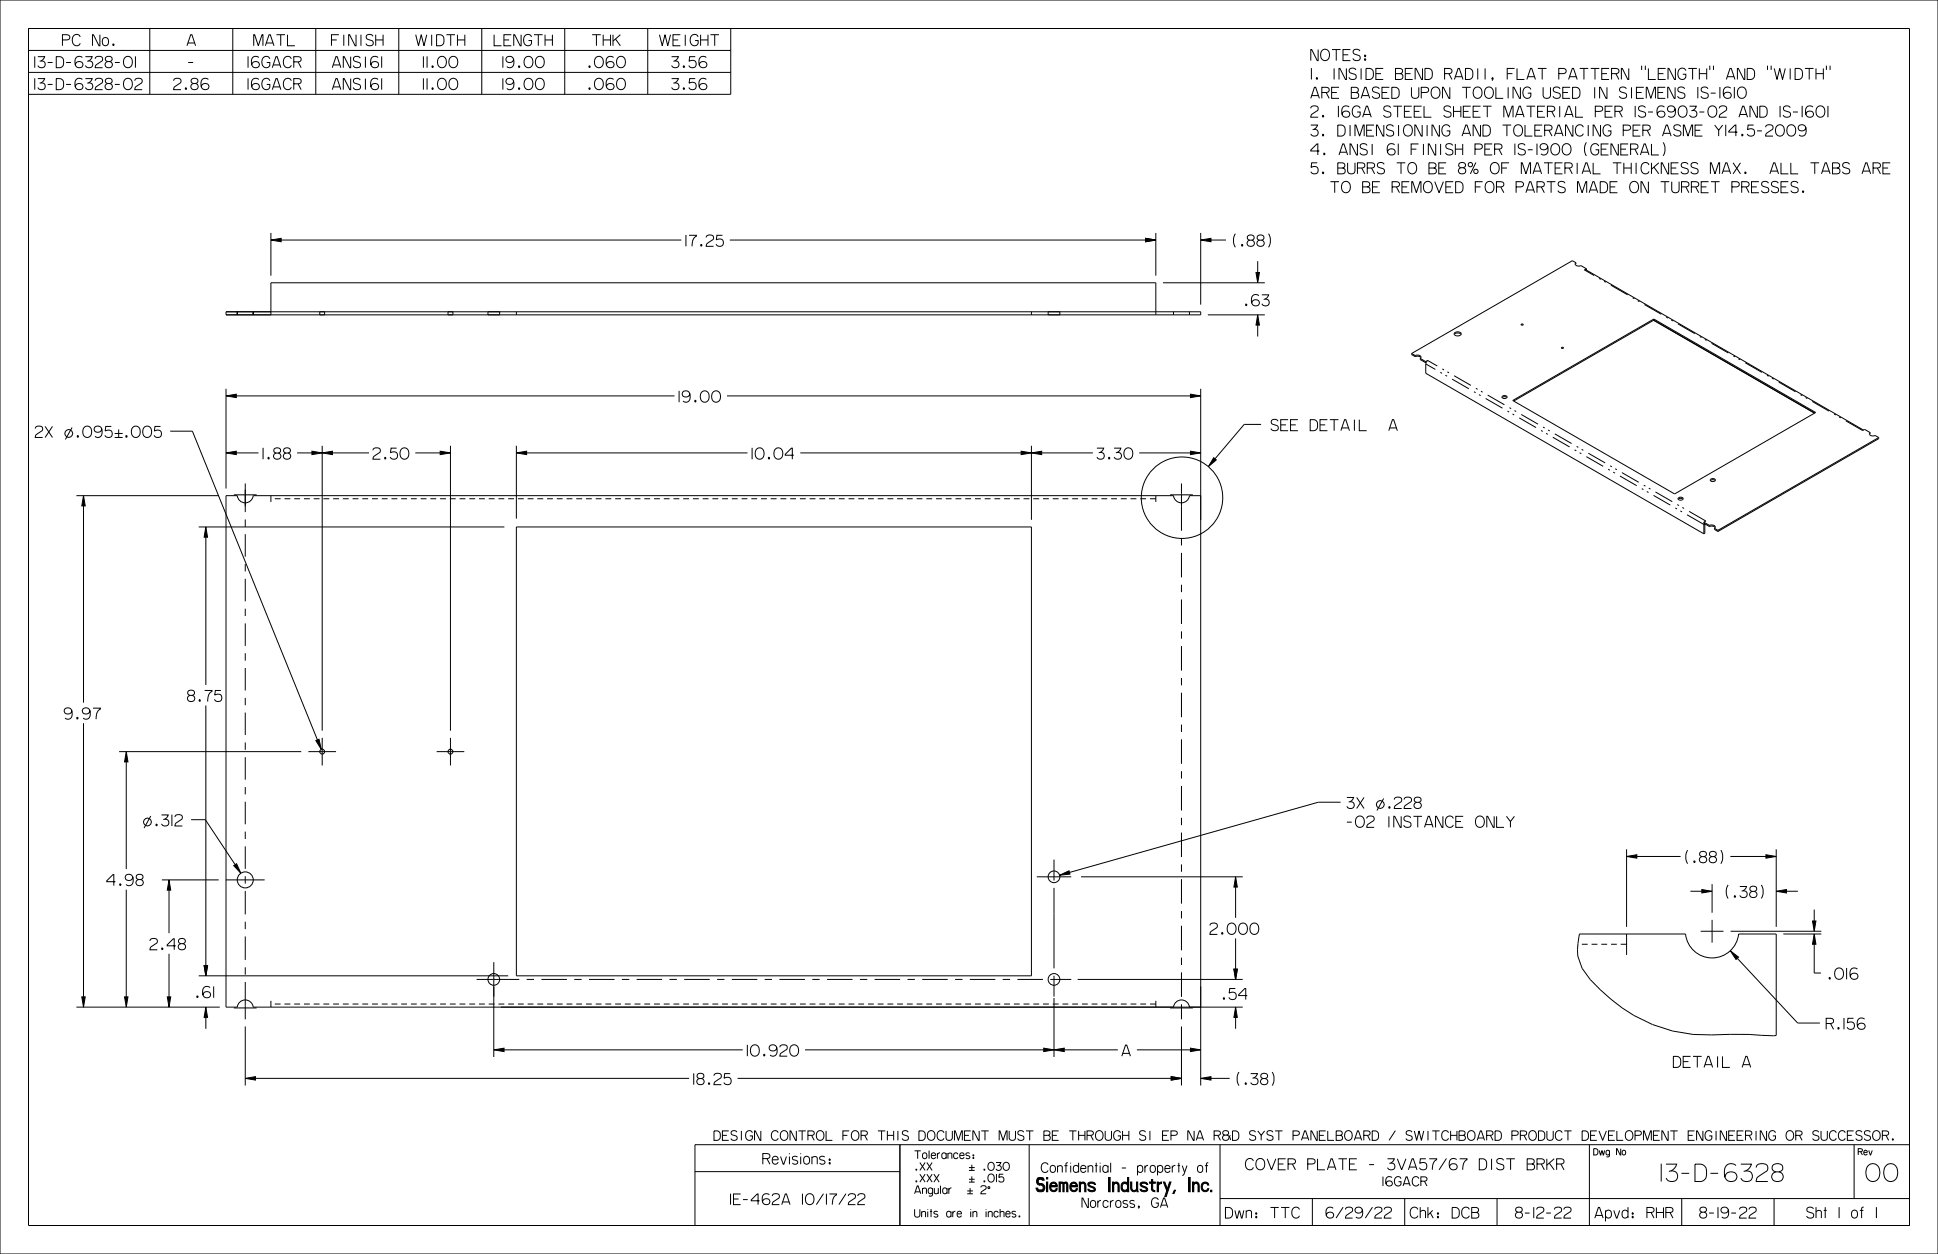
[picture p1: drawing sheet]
<svg xmlns="http://www.w3.org/2000/svg" width="432mm" height="279mm" viewBox="0 0 432 279" stroke-linecap="round" stroke-linejoin="round" font-family="sans-serif">
<defs><g id="words">
<text font-size="4.1" x="223.4" y="265.5">Siemens Industry, Inc.</text>
<g font-size="2.3">
<text x="41.9" y="10.2">A</text>
<text x="309.4" y="96">A</text>
<text x="244.4" y="102.3">3.30</text>
<text x="250" y="235.3">A</text>
</g>
<g font-size="2.2">
<text x="171" y="259.4">Revisions:</text>
<text x="354.8" y="271.4">Apvd:</text>
<text x="366.9" y="271.4">RHR</text>
<text x="403.1" y="271.4">Sht</text>
<text x="412.8" y="271.4">of</text>
</g>
<g font-size="2">
<text x="235.2" y="261.2">Confidential - property of</text>
<text x="243.5" y="269">Norcross, GA</text>
</g>
<g font-size="1.7">
<text x="203.8" y="258.2">Tolerances:</text>
<text x="203.8" y="266">Angular</text>
<text x="203.8" y="271.2">Units are in inches.</text>
</g>
<g font-size="1.3">
<text x="355.1" y="257.3">Dwg No</text>
<text x="414" y="257.3">Rev</text>
</g>
</g></defs>
<g fill="none" stroke="#000" stroke-width=".22">
<path d="M0 0h431.8v279.4h-431.8zM6.3 6.4h419.1v266.6h-419.1zM6.3 11.2h156.5M6.3 16.1h156.5M7.7 12.6v2.5M7.7 17.4v2.6M8.4 12.6h1.5l-.4 .8-.7 .3M8.4 17.5h1.5l-.4 .8-.7 .2M9.1 13.6a.81 .81 0 0 1 .9 1.1 .81 .81 0 0 1-1.4 .1l-.2-.2M9.1 18.5a.81 .81 0 0 1 .9 1.1 .81 .81 0 0 1-1.4 .1l-.2-.2M10.6 13.9h1.1M10.6 18.8h1.1"/>
<path d="M12.5 12.6h.9a1.32 1.32 0 0 1 .8 1.3 1.32 1.32 0 0 1-.8 1.2h-.9zM12.5 17.5h.9a1.32 1.32 0 0 1 .8 1.2 1.32 1.32 0 0 1-.8 1.3h-.9zM13.9 8.9h1a.58 .58 0 0 0 .7-.6 .58 .58 0 0 0-.7-.6h-1v2.5M14.7 13.9h1.1M14.7 18.8h1.1M17.9 8.2a.98 .98 0 0 0-1.3-.4 .98 .98 0 0 0-.5 1.2 .95 .95 0 0 0 .6 1.1 .95 .95 0 0 0 1.2-.5M18.3 12.8a1.03 1.03 0 0 0-1.3-.1 1.03 1.03 0 0 0-.3 1.3 .88 .88 0 0 0 .8 1.1 .88 .88 0 0 0 .9-1 .89 .89 0 0 0-.9-.4 .89 .89 0 0 0-.7 .8M18.3 17.7a1.03 1.03 0 0 0-1.3-.1 1.03 1.03 0 0 0-.3 1.3 .88 .88 0 0 0 .8 1.1 .88 .88 0 0 0 .9-1 .89 .89 0 0 0-.9-.4 .89 .89 0 0 0-.7 .8M19 12.6h1.5l-.4 .8-.7 .3M19 17.5h1.5l-.4 .8-.7 .2M19.7 13.6a.81 .81 0 0 1 .9 1.1 .81 .81 0 0 1-1.4 .1l-.2-.2M19.7 18.5a.81 .81 0 0 1 .9 1.1 .81 .81 0 0 1-1.4 .1l-.2-.2"/>
<path d="M21.2 13.1a.85 .85 0 0 1 .9-.6 .85 .85 0 0 1 .8 .8l-.2 .4-1.2 .7-.3 .5v.2h1.7M21.2 18a.85 .85 0 0 1 .9-.6 .85 .85 0 0 1 .8 .8l-.2 .3-1.2 .8-.3 .5v.2h1.7M22.3 7.7v2.5h-.2l-1.3-2.5h-.2v2.5M22.9 8.6a.68 .68 0 0 1 .8-.2 .68 .68 0 0 1 .5 .6v.5a.68 .68 0 0 1-.7 .7 .68 .68 0 0 1-.7-.7zM23.7 12.7a.7 .7 0 0 1 1-.1 .7 .7 0 0 1 .1 1 .74 .74 0 0 1-.9 .1 .74 .74 0 0 1-.4-.9zM23.7 17.6a.7 .7 0 0 1 1-.1 .7 .7 0 0 1 .1 1 .74 .74 0 0 1-.9 .1 .74 .74 0 0 1-.4-.9zM24 13.7a.75 .75 0 0 0-.5 1.1 .75 .75 0 0 0 1.1 .2 .68 .68 0 0 0 .4-.7 .68 .68 0 0 0-.6-.6M24 18.6a.75 .75 0 0 0-.5 1.1 .75 .75 0 0 0 1.1 .2 .68 .68 0 0 0 .4-.7 .68 .68 0 0 0-.6-.6M25.2 9.8l.2 .1-.1 .2-.2-.1zM25.6 13.9h1.1M25.6 18.8h1.1M27.9 12.8a1.04 1.04 0 0 1 1.2 0 1.04 1.04 0 0 1 .4 1.1 1.03 1.03 0 0 1-1.1 1.2 1.03 1.03 0 0 1-.9-1.4l.1-.6z"/>
<path d="M27.9 17.7a1.04 1.04 0 0 1 1.2 0 1.04 1.04 0 0 1 .4 1.1 1.03 1.03 0 0 1-1.1 1.2 1.03 1.03 0 0 1-.9-1.4l.1-.6zM30 18a.85 .85 0 0 1 .9-.6 .85 .85 0 0 1 .8 .8l-.2 .3-1.2 .8-.3 .5v.2h1.7M30.2 12.6v2.5M33.4 6.4v14.6M38.7 18a.85 .85 0 0 1 .9-.6 .85 .85 0 0 1 .7 .8l-.2 .3-1.1 .8-.3 .5v.2h1.6M41.4 19.6l.2 .1-.1 .2-.2-.1zM41.7 10.2l.8-2.5h.3l.8 2.5M41.9 13.9h1.1M42.8 17.6a.7 .7 0 0 1 1-.1 .7 .7 0 0 1 .1 1 .74 .74 0 0 1-.9 .1 .74 .74 0 0 1-.3-.9zM43.1 18.6a.75 .75 0 0 0-.5 1.1 .75 .75 0 0 0 1.1 .2 .68 .68 0 0 0 .5-.7 .68 .68 0 0 0-.7-.6M46.4 17.7a1.03 1.03 0 0 0-1.3-.1 1.03 1.03 0 0 0-.3 1.3 .88 .88 0 0 0 .7 1.1 .88 .88 0 0 0 1-1 .89 .89 0 0 0-1-.4 .89 .89 0 0 0-.7 .8M51.9 6.4v14.6"/>
<path d="M55.3 12.6v2.5M55.3 17.4v2.6M56.5 10.2v-2.5h.2l.9 2.5 .8-2.5h.2v2.5M57.7 12.8a1.03 1.03 0 0 0-1.3-.1 1.03 1.03 0 0 0-.4 1.3 .88 .88 0 0 0 .8 1.1 .88 .88 0 0 0 .9-1 .89 .89 0 0 0-.9-.4 .89 .89 0 0 0-.7 .8M57.7 17.7a1.03 1.03 0 0 0-1.3-.1 1.03 1.03 0 0 0-.4 1.3 .88 .88 0 0 0 .8 1.1 .88 .88 0 0 0 .9-1 .89 .89 0 0 0-.9-.4 .89 .89 0 0 0-.7 .8M59.1 10.2l.8-2.5h.3l.8 2.5M59.3 9.6h1.5M60.1 13.1a.98 .98 0 0 0-1.3-.4 .98 .98 0 0 0-.5 1.2 .95 .95 0 0 0 .7 1.1 .95 .95 0 0 0 1.1-.5v-.6h-.7M60.1 18a.98 .98 0 0 0-1.3-.4 .98 .98 0 0 0-.5 1.2 .95 .95 0 0 0 .7 1.1 .95 .95 0 0 0 1.1-.5v-.6h-.7M60.7 15.1l.8-2.5h.3l.8 2.5M60.7 20l.8-2.5h.3l.8 2.5M60.9 14.5h1.5"/>
<path d="M60.9 19.4h1.5M61.6 7.7h1.9M62.5 7.7v2.5M64.1 7.7v2.5h1.6M64.9 13.1a.98 .98 0 0 0-1.3-.4 .98 .98 0 0 0-.5 1.2 .95 .95 0 0 0 .6 1.1 .95 .95 0 0 0 1.2-.5M64.9 18a.98 .98 0 0 0-1.3-.4 .98 .98 0 0 0-.5 1.2 .95 .95 0 0 0 .6 1.1 .95 .95 0 0 0 1.2-.5M65.5 13.8h1a.58 .58 0 0 0 .6-.6 .58 .58 0 0 0-.6-.6h-1v2.5M65.5 18.7h1a.58 .58 0 0 0 .6-.6 .58 .58 0 0 0-.6-.6h-1v2.5M66.4 13.8l.7 1.3M66.4 18.7l.7 1.3M70.4 6.4v14.6M73.9 8.9h1.1"/>
<path d="M74 15.1l.9-2.5h.2l.8 2.5M74 20l.9-2.5h.2l.8 2.5M74.2 14.5h1.5M74.2 19.4h1.5M75.5 7.7h-1.6v2.5M76.6 7.7v2.5M78.1 12.6v2.5h-.2l-1.2-2.5h-.2v2.5M78.1 17.5v2.5h-.2l-1.2-2.5h-.2v2.5M79.3 7.7v2.5h-.2l-1.2-2.5h-.2v2.5M80.3 13a.73 .73 0 0 0-1.1-.5 .73 .73 0 0 0-.2 1.1l1 .3a.66 .66 0 0 1 .3 .9 .66 .66 0 0 1-.9 .3l-.4-.2-.3-.3M80.3 17.9a.73 .73 0 0 0-1.1-.5 .73 .73 0 0 0-.2 1.1l1 .3a.66 .66 0 0 1 .3 .9 .66 .66 0 0 1-.9 .3l-.4-.2-.3-.3M80.4 7.7v2.5"/>
<path d="M81.4 12.6v2.5M81.4 17.5v2.5M83.1 8.1a.73 .73 0 0 0-1-.5 .73 .73 0 0 0-.3 1.1l1 .3a.66 .66 0 0 1 .3 .9 .66 .66 0 0 1-.9 .3l-.4-.1-.3-.4M83.7 8.9h1.6M83.7 7.7v2.5M84.2 12.8a1.03 1.03 0 0 0-1.3-.1 1.03 1.03 0 0 0-.3 1.3 .88 .88 0 0 0 .7 1.1 .88 .88 0 0 0 1-1 .89 .89 0 0 0-1-.4 .89 .89 0 0 0-.7 .8M84.2 17.7a1.03 1.03 0 0 0-1.3-.1 1.03 1.03 0 0 0-.3 1.3 .88 .88 0 0 0 .7 1.1 .88 .88 0 0 0 1-1 .89 .89 0 0 0-1-.4 .89 .89 0 0 0-.7 .8M85 12.6v2.5M85 17.4v2.6M85.3 7.7v2.5M88.8 6.4v14.6M92.6 7.7l.6 2.5 .7-2.5 .6 2.5 .6-2.5"/>
<path d="M94.3 12.6v2.5M94.3 17.4v2.6M95.2 12.6v2.5M95.2 17.4v2.6M96.2 7.7v2.5M96.3 14.7l.2 .1v.2l-.3-.1zM96.3 19.6l.2 .1v.2l-.3-.1zM97.3 7.7h.8a1.32 1.32 0 0 1 .8 1.3 1.32 1.32 0 0 1-.8 1.2h-.8zM97.8 12.9a1.02 1.02 0 0 1 1.2-.2 1.02 1.02 0 0 1 .5 1.2 1.03 1.03 0 0 1-1.2 1.2 1.03 1.03 0 0 1-.8-1.4zM97.9 17.7a1.04 1.04 0 0 1 1.2 0 1.04 1.04 0 0 1 .4 1.1 1.03 1.03 0 0 1-1.2 1.2 1.03 1.03 0 0 1-.8-1.4l.1-.6zM99.5 7.7h1.9M100.3 12.9a1.02 1.02 0 0 1 1.3-.2 1.02 1.02 0 0 1 .4 1.2 1.03 1.03 0 0 1-1.1 1.2 1.03 1.03 0 0 1-.9-1.4z"/>
<path d="M100.4 17.7a1.04 1.04 0 0 1 1.2 0 1.04 1.04 0 0 1 .4 1.1 1.03 1.03 0 0 1-1.1 1.2 1.03 1.03 0 0 1-.9-1.4l.1-.6zM100.4 7.7v2.5M101.9 8.9h1.7M101.9 7.7v2.5M103.6 7.7v2.5M107.3 6.4v14.6M110.1 7.7v2.5h1.6M112 12.6v2.5M112 17.4v2.6M112.3 8.9h1.1M113.9 7.7h-1.6v2.5h1.6M114.4 13.2a.81 .81 0 0 1-1 .8 .81 .81 0 0 1-.4-1.3 1.07 1.07 0 0 1 1.2 .1 1.07 1.07 0 0 1 .3 1.3 .92 .92 0 0 1-.5 .9 .92 .92 0 0 1-1.1-.2"/>
<path d="M114.4 18.1a.81 .81 0 0 1-1 .8 .81 .81 0 0 1-.4-1.3 1.07 1.07 0 0 1 1.2 .1 1.07 1.07 0 0 1 .3 1.2 .92 .92 0 0 1-.5 1 .92 .92 0 0 1-1.1-.2M115.6 14.7l.2 .1-.1 .2-.2-.1zM115.6 19.6l.2 .1-.1 .2-.2-.1zM116.1 7.7v2.5h-.2l-1.2-2.5h-.2v2.5M117 12.9a1.02 1.02 0 0 1 1.3-.2 1.02 1.02 0 0 1 .4 1.2 1.03 1.03 0 0 1-1.1 1.2 1.03 1.03 0 0 1-.8-1.4zM117.2 17.7a1.04 1.04 0 0 1 1.2 0 1.04 1.04 0 0 1 .3 1.1 1.03 1.03 0 0 1-1.1 1.2 1.03 1.03 0 0 1-.8-1.4l.1-.6zM118.4 8.2a.98 .98 0 0 0-1.2-.4 .98 .98 0 0 0-.5 1.2 .95 .95 0 0 0 .6 1.1 .95 .95 0 0 0 1.1-.5v-.6h-.7M119 7.7h1.9M119.6 12.9a1.02 1.02 0 0 1 1.2-.2 1.02 1.02 0 0 1 .5 1.2 1.03 1.03 0 0 1-1.2 1.2 1.03 1.03 0 0 1-.8-1.4zM119.7 17.7a1.04 1.04 0 0 1 1.2 0 1.04 1.04 0 0 1 .4 1.1 1.03 1.03 0 0 1-1.2 1.2 1.03 1.03 0 0 1-.8-1.4l.1-.6zM119.9 7.7v2.5M121.4 8.9h1.7"/>
<path d="M121.4 7.7v2.5M123.1 7.7v2.5M125.8 6.4v14.6M131.3 14.7l.2 .1-.1 .2-.2-.1zM131.3 19.6l.2 .1-.1 .2-.2-.1zM131.9 7.7h1.9M132.7 12.9a1.02 1.02 0 0 1 1.3-.2 1.02 1.02 0 0 1 .4 1.2 1.03 1.03 0 0 1-1.1 1.2 1.03 1.03 0 0 1-.9-1.4zM132.9 17.7a1.04 1.04 0 0 1 1.2 0 1.04 1.04 0 0 1 .3 1.1 1.03 1.03 0 0 1-1.1 1.2 1.03 1.03 0 0 1-.9-1.4l.2-.6zM132.9 7.7v2.5M134.4 8.9h1.6M134.4 7.7v2.5M136 7.7v2.5"/>
<path d="M136.6 7.7v2.5M136.7 12.8a1.03 1.03 0 0 0-1.3-.1 1.03 1.03 0 0 0-.4 1.3 .88 .88 0 0 0 .8 1.1 .88 .88 0 0 0 1-1 .89 .89 0 0 0-1-.4 .89 .89 0 0 0-.7 .8M136.7 17.7a1.03 1.03 0 0 0-1.3-.1 1.03 1.03 0 0 0-.4 1.3 .88 .88 0 0 0 .8 1.1 .88 .88 0 0 0 1-1 .89 .89 0 0 0-1-.4 .89 .89 0 0 0-.7 .8M137.1 8.7l1.1 1.5M137.6 12.9a1.02 1.02 0 0 1 1.3-.2 1.02 1.02 0 0 1 .5 1.2 1.03 1.03 0 0 1-1.2 1.2 1.03 1.03 0 0 1-.8-1.4zM137.8 17.7a1.04 1.04 0 0 1 1.2 0 1.04 1.04 0 0 1 .4 1.1 1.03 1.03 0 0 1-1.2 1.2 1.03 1.03 0 0 1-.8-1.4l.1-.6zM138.2 7.7l-1.6 1.5M144.3 6.4v14.6M146.9 7.7l.7 2.5 .6-2.5 .6 2.5 .6-2.5M149.6 12.6h1.5l-.4 .8-.7 .3M149.6 17.5h1.5l-.4 .8-.7 .2M149.9 8.9h1.2"/>
<path d="M150.3 13.6a.81 .81 0 0 1 .9 1.1 .81 .81 0 0 1-1.4 .1l-.2-.2M150.3 18.5a.81 .81 0 0 1 .9 1.1 .81 .81 0 0 1-1.4 .1l-.2-.2M151.6 7.7h-1.7v2.5h1.7M152.3 14.7l.2 .1-.1 .2-.2-.1zM152.3 19.6l.2 .1-.1 .2-.2-.1zM152.7 7.7v2.5M154.9 12.6h-1.2l-.2 1.1a.91 .91 0 0 1 1.4 0 .91 .91 0 0 1-.2 1.3h-.8l-.4-.4M154.9 17.5h-1.2l-.2 1a.91 .91 0 0 1 1.4 0 .91 .91 0 0 1-.2 1.4h-.8l-.4-.4M155.6 8.2a.98 .98 0 0 0-1.3-.4 .98 .98 0 0 0-.5 1.2 .95 .95 0 0 0 .6 1.1 .95 .95 0 0 0 1.2-.5v-.6h-.7M156.1 8.9h1.6M156.1 7.7v2.5M157.4 12.8a1.03 1.03 0 0 0-1.3-.1 1.03 1.03 0 0 0-.4 1.3 .88 .88 0 0 0 .8 1.1 .88 .88 0 0 0 .9-1 .89 .89 0 0 0-.9-.4 .89 .89 0 0 0-.7 .8"/>
<path d="M157.4 17.7a1.03 1.03 0 0 0-1.3-.1 1.03 1.03 0 0 0-.4 1.3 .88 .88 0 0 0 .8 1.1 .88 .88 0 0 0 .9-1 .89 .89 0 0 0-.9-.4 .89 .89 0 0 0-.7 .8M157.7 7.7v2.5M158.3 7.7h1.9M159.2 7.7v2.5M162.8 6.4v14.6h-156.5M292.2 15.2v2.5M293.3 17.3l.3 .1-.1 .2-.2-.1zM293.7 11v2.5h-.2l-1.2-2.5h-.2v2.5M294.5 11.3a1.02 1.02 0 0 1 1.3-.2 1.02 1.02 0 0 1 .4 1.2 1.03 1.03 0 0 1-1.1 1.2 1.03 1.03 0 0 1-.9-1.4zM296.8 11h1.9M297.2 15.2v2.5M297.7 11v2.5"/>
<path d="M298.3 19.5h-1.6v2.4h1.6M299.2 12.2h1.2M300 15.2v2.5h-.2l-1.3-2.5h-.2v2.5M300.9 11h-1.7v2.5h1.7M301.1 19.5h1a.58 .58 0 0 1 .6 .5 .58 .58 0 0 1-.6 .6 .65 .65 0 0 1 .6 .7 .65 .65 0 0 1-.6 .6h-1zM302.1 15.6a.73 .73 0 0 0-1-.5 .73 .73 0 0 0-.3 1.1l1 .3a.66 .66 0 0 1 .3 .9 .66 .66 0 0 1-.9 .3l-.4-.1-.3-.4M303 11.4a.73 .73 0 0 0-1-.5 .73 .73 0 0 0-.3 1.1l1 .3a.66 .66 0 0 1 .3 .9 .66 .66 0 0 1-.9 .3l-.4-.1-.3-.4M303.3 15.2v2.5M304.1 12.3l.2 .1-.1 .2-.2-.1zM304.1 13.1l.2 .1-.1 .2-.2-.1zM304.4 15.2h.8a1.32 1.32 0 0 1 .8 1.3 1.32 1.32 0 0 1-.8 1.2h-.8zM306.5 16.4h1.2"/>
<path d="M307.3 19.8a.73 .73 0 0 0-1-.4 .73 .73 0 0 0-.3 1l1 .4a.66 .66 0 0 1 .3 .8 .66 .66 0 0 1-.9 .3l-.4-.1-.3-.4M308.2 15.2h-1.7v2.5h1.7M309.6 19.5h-1.7v2.4h1.7M310.1 19.5h.8a1.32 1.32 0 0 1 .9 1.2 1.32 1.32 0 0 1-.9 1.2h-.8zM310.9 15.2h1.1a.58 .58 0 0 1 .5 .6 .58 .58 0 0 1-.5 .6 .65 .65 0 0 1 .6 .7 .65 .65 0 0 1-.6 .6h-1.1zM310.9 16.4h1.1M313.1 16.4h1.2M314.5 19.5v1.8a.85 .85 0 0 0 .8 .6 .85 .85 0 0 0 .8-.6v-1.8M314.8 15.2h-1.7v2.5h1.7M316.9 15.2v2.5h-.2l-1.2-2.5h-.2v2.5M317.5 15.2h.8a1.32 1.32 0 0 1 .9 1.3 1.32 1.32 0 0 1-.9 1.2h-.8zM319.1 19.7a1.02 1.02 0 0 1 1.3-.2 1.02 1.02 0 0 1 .4 1.3 1.03 1.03 0 0 1-1.1 1.1 1.03 1.03 0 0 1-.8-1.4z"/>
<path d="M321.9 16.4h1a.58 .58 0 0 0 .6-.6 .58 .58 0 0 0-.6-.6h-1v2.5M322.8 16.4l.7 1.3M323 19.5v2.4h-.2l-1.2-2.4h-.2v2.4M324.1 17.7l.8-2.5h.2l.9 2.5M324.3 17.1h1.5M325.8 19.5h1.9M326.5 15.2h.8a1.32 1.32 0 0 1 .9 1.3 1.32 1.32 0 0 1-.9 1.2h-.8zM326.7 19.5v2.4M328.5 19.7a1.02 1.02 0 0 1 1.3-.2 1.02 1.02 0 0 1 .4 1.3 1.03 1.03 0 0 1-1.1 1.1 1.03 1.03 0 0 1-.9-1.4zM329.3 15.2v2.5M330.9 15.2v2.5M331 19.7a1.02 1.02 0 0 1 1.3-.2 1.02 1.02 0 0 1 .4 1.3 1.03 1.03 0 0 1-1.1 1.1 1.03 1.03 0 0 1-.8-1.4z"/>
<path d="M332.5 17.4h.2l-.2 .2h-.1zM332.7 17.5l-.2 .5M333.3 19.5v2.4h1.6M335.8 16.4h1.2M336 19.5v2.4M337.5 15.2h-1.7v2.5M338 15.2v2.5h1.6M338.8 19.5v2.4h-.2l-1.3-2.4h-.2v2.4M340.2 17.7l.8-2.5h.3l.8 2.5M340.4 17.1h1.5M341.1 19.9a.98 .98 0 0 0-1.3-.4 .98 .98 0 0 0-.5 1.3 .95 .95 0 0 0 .6 1 .95 .95 0 0 0 1.2-.4v-.6h-.7M342.7 15.2h1.9"/>
<path d="M343.6 15.2v2.5M343.8 19.5v1.8a.85 .85 0 0 0 .8 .6 .85 .85 0 0 0 .9-.6v-1.8M347.3 16.4h1a.58 .58 0 0 0 .7-.6 .58 .58 0 0 0-.7-.6h-1v2.5M347.6 19.8a.73 .73 0 0 0-1-.4 .73 .73 0 0 0-.3 1l1 .4a.66 .66 0 0 1 .3 .8 .66 .66 0 0 1-.9 .3l-.4-.1-.3-.4M349.5 17.7l.8-2.5h.3l.8 2.5M349.7 17.1h1.5M349.8 19.5h-1.6v2.4h1.6M350.4 19.5h.8a1.32 1.32 0 0 1 .9 1.2 1.32 1.32 0 0 1-.9 1.2h-.8zM352 15.2h1.9M352.9 15.2v2.5M354.4 15.2h1.9M355.3 19.5v2.4"/>
<path d="M355.4 15.2v2.5M356.9 16.4h1.1M358 19.5v2.4h-.2l-1.2-2.4h-.2v2.4M358.5 15.2h-1.6v2.5h1.6M359.1 16.4h1a.58 .58 0 0 0 .6-.6 .58 .58 0 0 0-.6-.6h-1v2.5M360 16.4l.7 1.3M362.4 19.8a.73 .73 0 0 0-1.1-.4 .73 .73 0 0 0-.2 1l1 .4a.66 .66 0 0 1 .3 .8 .66 .66 0 0 1-.9 .3l-.4-.1-.3-.4M362.9 15.2v2.5h-.2l-1.2-2.5h-.2v2.5M363.5 19.5v2.4M365.8 14.6v1M366.2 19.5h-1.6v2.4h1.6M366.6 14.6v1"/>
<path d="M367.3 15.2v2.5h1.6M369.5 16.4h1.1M371 19.5h-1.6v2.4h1.6M371.1 15.2h-1.6v2.5h1.6M373.2 19.5v2.4h-.2l-1.2-2.4h-.2v2.4M373.3 15.2v2.5h-.2l-1.2-2.5h-.2v2.5M375.3 19.8a.73 .73 0 0 0-1-.4 .73 .73 0 0 0-.3 1l1.1 .4a.66 .66 0 0 1 .2 .8 .66 .66 0 0 1-.8 .3l-.5-.1-.2-.4M375.6 15.7a.98 .98 0 0 0-1.3-.4 .98 .98 0 0 0-.5 1.2 .95 .95 0 0 0 .7 1.1 .95 .95 0 0 0 1.1-.4v-.7h-.7M376.2 15.2h1.9M377.1 15.2v2.5M378.3 19.4v2.5M378.6 16.4h1.7"/>
<path d="M378.6 15.2v2.5M380.3 15.2v2.5M380.5 19.8a.73 .73 0 0 0-1-.4 .73 .73 0 0 0-.3 1l1.1 .4a.66 .66 0 0 1 .2 .8 .66 .66 0 0 1-.8 .3l-.5-.1-.2-.4M381 14.6v1M381.8 14.6v1M383.2 19.4v2.5M384.6 17.7l.9-2.5h.2l.9 2.5M384.8 17.1h1.6M385.6 19.7a1.03 1.03 0 0 0-1.3-.1 1.03 1.03 0 0 0-.3 1.2 .88 .88 0 0 0 .7 1.1 .88 .88 0 0 0 1-.9 .89 .89 0 0 0-1-.4 .89 .89 0 0 0-.7 .7M386.4 19.4v2.5M387.4 19.7a1.02 1.02 0 0 1 1.3-.2 1.02 1.02 0 0 1 .4 1.3 1.03 1.03 0 0 1-1.1 1.1 1.03 1.03 0 0 1-.9-1.4zM388.7 15.2v2.5h-.2l-1.2-2.5h-.2v2.5"/>
<path d="M389.3 15.2h.8a1.32 1.32 0 0 1 .9 1.3 1.32 1.32 0 0 1-.9 1.2h-.8zM393.8 14.6v1M394.6 14.6v1M395.3 15.2l.6 2.5 .6-2.5 .7 2.5 .6-2.5M398.9 15.2v2.5M400 15.2h.8a1.32 1.32 0 0 1 .8 1.3 1.32 1.32 0 0 1-.8 1.2h-.8zM402.1 15.2h2M403.1 15.2v2.5M404.6 15.2v2.5M404.6 16.4h1.7M406.3 15.2v2.5M406.9 14.6v1"/>
<path d="M407.8 14.6v1M292.1 21.9l.8-2.4h.2l.9 2.4M292.1 24.1a.85 .85 0 0 1 .9-.5 .85 .85 0 0 1 .7 .7l-.2 .4-1.2 .7-.2 .6v.1h1.6M292.1 27.9h1.5l-.5 .7-.6 .3M292.3 21.3h1.5M292.7 28.8a.81 .81 0 0 1 .9 1.1 .81 .81 0 0 1-1.4 .2l-.1-.3M293.5 36.3h-1.2l-.2 1a.91 .91 0 0 1 1.4 0 .91 .91 0 0 1-.2 1.4h-.8l-.4-.4M294 33.6h-1.9v-.2l1.3-1.3h.2v2.4M294.5 20.6h1a.58 .58 0 0 0 .7-.6 .58 .58 0 0 0-.7-.5h-1v2.4M294.7 25.7l.2 .1v.3l-.3-.2zM294.7 29.9l.2 .2v.2l-.3-.2zM294.7 38.3l.2 .2v.2l-.3-.2z"/>
<path d="M295 34.1l.2 .2-.1 .2-.2-.2zM295.5 20.6l.7 1.3M296.7 20.6h1.2M298.1 27.9h.8a1.32 1.32 0 0 1 .8 1.2 1.32 1.32 0 0 1-.8 1.2h-.8zM298.1 36.3h1a.58 .58 0 0 1 .6 .6 .58 .58 0 0 1-.6 .5 .65 .65 0 0 1 .6 .7 .65 .65 0 0 1-.6 .6h-1zM298.1 37.4h1M298.2 23.6v2.5M298.3 34.5l.9-2.4h.2l.9 2.4M298.5 33.9h1.6M300.3 36.3v1.8a.85 .85 0 0 0 .8 .6 .85 .85 0 0 0 .8-.6v-1.8M300.6 23.9a1.03 1.03 0 0 0-1.3-.1 1.03 1.03 0 0 0-.3 1.2 .88 .88 0 0 0 .7 1.2 .88 .88 0 0 0 1-1 .89 .89 0 0 0-1-.4 .89 .89 0 0 0-.7 .7M300.8 27.9v2.4"/>
<path d="M301.1 20.6h1M301.9 30.3v-2.4h.2l.8 2.4 .8-2.4h.2v2.4M302.4 32.1v2.4h-.2l-1.2-2.4h-.2v2.4M302.4 37.4h1.1a.58 .58 0 0 0 .6-.5 .58 .58 0 0 0-.6-.6h-1.1v2.4M303.1 24.1a.98 .98 0 0 0-1.3-.4 .98 .98 0 0 0-.5 1.3 .95 .95 0 0 0 .6 1.1 .95 .95 0 0 0 1.2-.5v-.6h-.7M303.3 21.9l.8-2.4h.3l.8 2.4M303.4 37.4l.7 1.3M303.5 21.3h1.5M303.6 26.1l.8-2.4h.3l.8 2.4M303.8 25.5h1.5M304.5 29h1.2M304.6 32.4a.73 .73 0 0 0-1-.4 .73 .73 0 0 0-.3 1l1 .4a.66 .66 0 0 1 .3 .9 .66 .66 0 0 1-.9 .2l-.4-.1-.3-.3"/>
<path d="M304.6 37.4h1.1a.58 .58 0 0 0 .6-.5 .58 .58 0 0 0-.6-.6h-1.1v2.4M305.6 37.4l.7 1.3M305.7 32.1v2.4M306.1 27.9h-1.6v2.4h1.6M307.9 20.6h1.2M308.3 27.9v2.4h-.2l-1.2-2.4h-.2v2.4M308.4 36.6a.73 .73 0 0 0-1-.4 .73 .73 0 0 0-.3 1l1 .4a.66 .66 0 0 1 .3 .9 .66 .66 0 0 1-.9 .2l-.4-.1-.3-.3M309.8 24a.73 .73 0 0 0-1-.4 .73 .73 0 0 0-.3 1l1.1 .4a.66 .66 0 0 1 .2 .8 .66 .66 0 0 1-.9 .3l-.4-.1-.2-.4M310.4 28.2a.73 .73 0 0 0-1-.4 .73 .73 0 0 0-.3 1l1.1 .4a.66 .66 0 0 1 .2 .9 .66 .66 0 0 1-.8 .2l-.5-.1-.2-.4M310.4 23.7h2M310.7 32.3a1.03 1.03 0 0 0-1.3-.1 1.03 1.03 0 0 0-.3 1.2 .88 .88 0 0 0 .7 1.2 .88 .88 0 0 0 1-1 .89 .89 0 0 0-1-.4 .89 .89 0 0 0-.7 .7M311.2 36.3h1.9"/>
<path d="M311.4 23.7v2.4M311.5 32v2.5M311.6 27.9v2.4M312.2 36.3v2.4M312.9 24.8h1.2M313 28.1a1.02 1.02 0 0 1 1.3-.2 1.02 1.02 0 0 1 .4 1.3 1.03 1.03 0 0 1-1.1 1.1 1.03 1.03 0 0 1-.9-1.3zM313.9 36.5a1.02 1.02 0 0 1 1.3-.1 1.02 1.02 0 0 1 .4 1.2 1.03 1.03 0 0 1-1.1 1.1 1.03 1.03 0 0 1-.8-1.3zM314.4 33.2h1.2M314.5 23.7h-1.6v2.4h1.6M315.1 24.8h1.2M316.1 32.1h-1.7v2.4M316.7 20.6h1a.58 .58 0 0 0 .6-.6 .58 .58 0 0 0-.6-.5h-1v2.4"/>
<path d="M316.7 23.7h-1.6v2.4h1.6M316.9 27.9v2.4h-.2l-1.3-2.4h-.2v2.4M317.1 32.1v2.4M317.3 23.7v2.4h1.6M318 27.9v2.4M318.4 36.3h1a.58 .58 0 0 1 .6 .6 .58 .58 0 0 1-.6 .5 .65 .65 0 0 1 .6 .7 .65 .65 0 0 1-.6 .6h-1zM318.4 37.4h1M319.9 32.1v2.4h-.2l-1.3-2.4h-.2v2.4M320.6 37.4h1.1M320.7 27.9v2.4h-.2l-1.2-2.4h-.2v2.4M321 32.1v2.4M322.2 36.3h-1.6v2.4h1.6"/>
<path d="M323 28.3a.98 .98 0 0 0-1.2-.4 .98 .98 0 0 0-.5 1.3 .95 .95 0 0 0 .6 1.1 .95 .95 0 0 0 1.1-.5v-.6h-.7M323.2 24a.73 .73 0 0 0-1-.4 .73 .73 0 0 0-.3 1l1.1 .4a.66 .66 0 0 1 .2 .8 .66 .66 0 0 1-.9 .3l-.4-.1-.2-.4M323.6 32.4a.73 .73 0 0 0-1-.4 .73 .73 0 0 0-.3 1l1.1 .4a.66 .66 0 0 1 .2 .9 .66 .66 0 0 1-.8 .2l-.5-.1-.2-.3M323.8 24.8h1.7M323.8 23.7v2.4M324.3 33.2h1.6M324.3 32.1v2.4M325.1 36.5a.72 .72 0 0 1 1-.3 .72 .72 0 0 1 .2 1 .74 .74 0 0 1-.9 .1 .74 .74 0 0 1-.3-.8zM325.5 23.7v2.4M325.6 37.4a.75 .75 0 0 0-.6 1 .75 .75 0 0 0 1.2 .3 .68 .68 0 0 0 .4-.8 .68 .68 0 0 0-.6-.5M325.8 30.3l.8-2.4h.3l.8 2.4M325.9 32.1v2.4"/>
<path d="M326 29.7h1.5M326 24.8h1.2M327.7 23.7h-1.7v2.4h1.7M328.2 24.8h1.2M328.6 33.2h1.1a.58 .58 0 0 0 .6-.5 .58 .58 0 0 0-.6-.6h-1.1v2.4M328.8 36.2l-1.2 2.5M329.9 23.7h-1.7v2.4h1.7M329.9 27.9v2.4h-.2l-1.3-2.4h-.2v2.4M330.4 27.9h.8a1.32 1.32 0 0 1 .9 1.2 1.32 1.32 0 0 1-.9 1.2h-.8zM330.4 23.7h1.9M330.8 33.2h1.2M331.4 23.7v2.4"/>
<path d="M332.3 36.5a1.02 1.02 0 0 1 1.3-.1 1.02 1.02 0 0 1 .4 1.2 1.03 1.03 0 0 1-1.1 1.1 1.03 1.03 0 0 1-.8-1.3zM332.5 32.1h-1.7v2.4h1.7M333 33.2h1a.58 .58 0 0 0 .7-.5 .58 .58 0 0 0-.7-.6h-1v2.4M334 33.2l.7 1.3M334.6 37.4h1.1M334.8 27.9h1.9M335.1 26.1v-2.4h.2l.8 2.4 .8-2.4h.2v2.4M335.7 27.9v2.4M336.2 36.3h-1.6v2.4M337.5 28.1a1.02 1.02 0 0 1 1.3-.2 1.02 1.02 0 0 1 .4 1.3 1.03 1.03 0 0 1-1.1 1.1 1.03 1.03 0 0 1-.8-1.3zM337.5 32v2.5M337.7 26.1l.8-2.4h.3l.8 2.4"/>
<path d="M337.9 25.5h1.5M339 38.7v-2.4h.2l.8 2.4 .8-2.4h.2v2.4M339.8 27.9v2.4h1.6M339.8 32.4a.73 .73 0 0 0-1-.4 .73 .73 0 0 0-.3 1l1 .4a.66 .66 0 0 1 .3 .9 .66 .66 0 0 1-.9 .2l-.4-.1-.3-.3M340.1 23.7h1.9M340.4 33.4h1.1M341.1 23.7v2.4M341.6 38.7l.8-2.4h.3l.8 2.4M341.8 38.1h1.5M342 29h1.1M342.5 32v2.5M342.6 24.8h1.1"/>
<path d="M343.6 27.9h-1.6v2.4h1.6M344 36.3h1.9M344.2 29h1a.58 .58 0 0 0 .6-.6 .58 .58 0 0 0-.6-.5h-1v2.4M344.2 23.7h-1.6v2.4h1.6M344.8 24.8h1a.58 .58 0 0 0 .6-.6 .58 .58 0 0 0-.6-.5h-1v2.4M344.8 32.6a.81 .81 0 0 1-1 .8 .81 .81 0 0 1-.4-1.3 1.07 1.07 0 0 1 1.3 .2 1.07 1.07 0 0 1 .2 1.2 .92 .92 0 0 1-.5 .9 .92 .92 0 0 1-1.1-.1M345 36.3v2.4M345.1 29l.7 1.3M345.7 24.8l.7 1.3M345.8 32.3a1.02 1.02 0 0 1 1.3-.1 1.02 1.02 0 0 1 .4 1.2 1.03 1.03 0 0 1-1.1 1.1 1.03 1.03 0 0 1-.9-1.3zM346.3 30.3l.9-2.4h.2l.9 2.4M346.5 37.4h1.1"/>
<path d="M346.6 29.7h1.5M347.5 23.7v2.4M348.1 36.3h-1.6v2.4h1.6M348.2 20.6h1.2M348.3 32.3a1.02 1.02 0 0 1 1.3-.1 1.02 1.02 0 0 1 .4 1.2 1.03 1.03 0 0 1-1.1 1.1 1.03 1.03 0 0 1-.8-1.3zM348.6 26.1l.8-2.4h.3l.8 2.4M348.7 37.4h1a.58 .58 0 0 0 .6-.5 .58 .58 0 0 0-.6-.6h-1v2.4M348.8 25.5h1.5M349.6 37.4l.7 1.3M350.5 27.9v2.4h-.3l-1.2-2.4h-.2v2.4M351.1 23.7v2.4h1.6M351.4 36.3v2.4"/>
<path d="M352.5 38.7l.8-2.4h.3l.8 2.4M352.7 38.1h1.5M352.8 28.3a.98 .98 0 0 0-1.3-.4 .98 .98 0 0 0-.5 1.3 .95 .95 0 0 0 .6 1.1 .95 .95 0 0 0 1.2-.5M353.5 31.7a2.79 2.79 0 0 0 0 3M353.9 27.9v2.4M355 36.3v2.4h1.6M355.4 24.8h1.1a.58 .58 0 0 0 .6-.6 .58 .58 0 0 0-.6-.5h-1.1v2.4M356.2 32.5a.98 .98 0 0 0-1.3-.4 .98 .98 0 0 0-.5 1.3 .95 .95 0 0 0 .6 1.1 .95 .95 0 0 0 1.2-.5v-.6h-.7M356.6 27.9v2.4h-.2l-1.2-2.4h-.2v2.4M356.7 33.2h1.2M357.6 24.8h1.2M358.4 32.1h-1.7v2.4h1.7"/>
<path d="M358.9 28.3a.98 .98 0 0 0-1.2-.4 .98 .98 0 0 0-.5 1.3 .95 .95 0 0 0 .6 1.1 .95 .95 0 0 0 1.1-.5v-.6h-.7M359.3 23.7h-1.7v2.4h1.7M359.3 36.3h2M359.8 24.8h1a.58 .58 0 0 0 .7-.6 .58 .58 0 0 0-.7-.5h-1v2.4M360.3 36.3v2.4M360.6 32.1v2.4h-.2l-1.3-2.4h-.2v2.4M360.8 24.8l.7 1.3M361.1 33.2h1.2M361.7 29h1a.58 .58 0 0 0 .6-.6 .58 .58 0 0 0-.6-.5h-1v2.4M361.8 37.4h1.6M361.8 36.3v2.4M362.8 32.1h-1.7v2.4h1.7"/>
<path d="M363.3 33.2h1a.58 .58 0 0 0 .7-.5 .58 .58 0 0 0-.7-.6h-1v2.4M363.4 36.3v2.4M363.9 29h1.1M364.3 33.2l.6 1.3M364.3 23.6v2.5M364.5 36.3v2.4M364.6 20.6h1.2M365.5 27.9h-1.6v2.4h1.6M365.5 34.5l.8-2.4h.3l.8 2.4M365.7 33.9h1.5M366 29h1.1a.58 .58 0 0 0 .6-.6 .58 .58 0 0 0-.6-.5h-1.1v2.4M366.6 24a.73 .73 0 0 0-1-.4 .73 .73 0 0 0-.3 1l1 .4a.66 .66 0 0 1 .3 .8 .66 .66 0 0 1-.9 .3l-.4-.1-.3-.4"/>
<path d="M366.8 21.9v-2.4h.2l.8 2.4 .8-2.4h.2v2.4M367 29l.7 1.3M367.2 25h1.1M367.4 36.8a.98 .98 0 0 0-1.3-.5 .98 .98 0 0 0-.5 1.3 .95 .95 0 0 0 .6 1.1 .95 .95 0 0 0 1.2-.5M368 32.1v2.4h1.6M368 36.3v2.4M368.5 37.2l1.1 1.5M369.4 20.6h1.2M369.6 36.3l-1.6 1.4M370.4 30.3l.8-2.4h.3l.8 2.4M370.6 31.7a2.79 2.79 0 0 1 0 3M370.6 29.7h1.5"/>
<path d="M370.8 23.9a1.03 1.03 0 0 0-1.3-.1 1.03 1.03 0 0 0-.3 1.2 .88 .88 0 0 0 .8 1.2 .88 .88 0 0 0 .9-1 .89 .89 0 0 0-.9-.4 .89 .89 0 0 0-.7 .7M371.8 36.3v2.4h-.2l-1.2-2.4h-.3v2.4M372.3 37.4h1.2M373.2 24.2a.81 .81 0 0 1-1 .8 .81 .81 0 0 1-.4-1.3 1.07 1.07 0 0 1 1.2 .2 1.07 1.07 0 0 1 .3 1.2 .92 .92 0 0 1-.5 .9 .92 .92 0 0 1-1.1-.2M374 36.3h-1.7v2.4h1.7M374.2 23.9a1.02 1.02 0 0 1 1.3-.2 1.02 1.02 0 0 1 .4 1.3 1.03 1.03 0 0 1-1.1 1.1 1.03 1.03 0 0 1-.9-1.3zM374.5 28.2a.73 .73 0 0 0-1.1-.4 .73 .73 0 0 0-.2 1l1 .4a.66 .66 0 0 1 .3 .9 .66 .66 0 0 1-.9 .2l-.4-.1-.3-.4M375.1 30.3v-2.4h.2l.8 2.4 .8-2.4h.2v2.4M376.1 36.6a.73 .73 0 0 0-1-.4 .73 .73 0 0 0-.3 1l1 .4a.66 .66 0 0 1 .3 .9 .66 .66 0 0 1-.9 .2l-.4-.1-.3-.3M376.4 23.7h1.5l-.4 .7-.7 .3M377.1 24.6a.81 .81 0 0 1 .9 1.1 .81 .81 0 0 1-1.4 .1l-.2-.2M377.7 29h1.1"/>
<path d="M378.3 36.6a.73 .73 0 0 0-1-.4 .73 .73 0 0 0-.3 1l1 .4a.66 .66 0 0 1 .3 .9 .66 .66 0 0 1-.9 .2l-.4-.1-.3-.3M378.6 25h1.1M379.3 27.9h-1.6v2.4h1.6M380.8 23.9a1.02 1.02 0 0 1 1.3-.2 1.02 1.02 0 0 1 .4 1.3 1.03 1.03 0 0 1-1.1 1.1 1.03 1.03 0 0 1-.9-1.3zM381.1 38.7v-2.4h.2l.8 2.4 .8-2.4h.2v2.4M381.2 20.8h1M382 27.9l.9 1.1 .9-1.1M382.9 29v1.3M383.1 24.1a.85 .85 0 0 1 .9-.5 .85 .85 0 0 1 .7 .7l-.2 .4-1.2 .7-.2 .6v.1h1.6M383.7 38.7l.8-2.4h.3l.8 2.4M383.9 38.1h1.5M384.5 27.8v2.5"/>
<path d="M386.1 36.3l1.7 2.4M387.1 29.4h-1.9v-.2l1.4-1.3h.2v2.4M387.4 26.1l.9-2.4h.2l.9 2.4M387.7 25.5h1.5M387.8 36.3l-1.7 2.4M388.1 29.9l.2 .2v.2l-.2-.2zM388.8 38.3l.2 .2v.2l-.3-.2zM390.7 27.9h-1.2l-.1 1a.91 .91 0 0 1 1.3 0 .91 .91 0 0 1-.2 1.4h-.8l-.4-.5M391.5 29.2h1.1M391.6 23.7v2.4h-.3l-1.2-2.4h-.2v2.4M392.1 23.7h.8a1.32 1.32 0 0 1 .9 1.2 1.32 1.32 0 0 1-.9 1.2h-.8zM393.4 28.3a.85 .85 0 0 1 .9-.5 .85 .85 0 0 1 .7 .7l-.2 .4-1.3 .9-.1 .4v.1h1.6"/>
<path d="M394.4 38.7l.8-2.4h.2l.9 2.4M394.6 38.1h1.5M395.9 28.1a1.02 1.02 0 0 1 1.2-.2 1.02 1.02 0 0 1 .5 1.3 1.03 1.03 0 0 1-1.2 1.1 1.03 1.03 0 0 1-.8-1.3zM396.6 23.6v2.5M396.8 36.3v2.4h1.7M398.4 28.1a1.02 1.02 0 0 1 1.3-.2 1.02 1.02 0 0 1 .4 1.3 1.03 1.03 0 0 1-1.1 1.1 1.03 1.03 0 0 1-.9-1.3zM398.9 24a.73 .73 0 0 0-1-.4 .73 .73 0 0 0-.3 1l1 .4a.66 .66 0 0 1 .3 .8 .66 .66 0 0 1-.9 .3l-.4-.1-.3-.4M399 36.3v2.4h1.6M399.5 25h1.1M401.5 23.6v2.5M402.4 28.4a.81 .81 0 0 1-1.1 .8 .81 .81 0 0 1-.4-1.3 1.07 1.07 0 0 1 1.3 .2 1.07 1.07 0 0 1 .2 1.2 .92 .92 0 0 1-.5 .9 .92 .92 0 0 1-1-.1M403.4 36.3h1.9"/>
<path d="M403.9 23.9a1.03 1.03 0 0 0-1.3-.1 1.03 1.03 0 0 0-.3 1.2 .88 .88 0 0 0 .8 1.2 .88 .88 0 0 0 .9-1 .89 .89 0 0 0-.9-.4 .89 .89 0 0 0-.7 .7M404.3 36.3v2.4M404.9 23.9a1.02 1.02 0 0 1 1.3-.2 1.02 1.02 0 0 1 .4 1.3 1.03 1.03 0 0 1-1.1 1.1 1.03 1.03 0 0 1-.9-1.3zM405.8 38.7l.9-2.4h.2l.9 2.4M406 38.1h1.6M407.3 23.6v2.5M408.3 36.3h1a.58 .58 0 0 1 .6 .6 .58 .58 0 0 1-.6 .5 .65 .65 0 0 1 .7 .7 .65 .65 0 0 1-.7 .6h-1zM408.3 37.4h1M412.1 36.6a.73 .73 0 0 0-1-.4 .73 .73 0 0 0-.3 1l1 .4a.66 .66 0 0 1 .3 .9 .66 .66 0 0 1-.9 .2l-.4-.1-.3-.3M414.9 38.7l.8-2.4h.3l.8 2.4M415.1 38.1h1.5M417.3 37.4h1.1a.58 .58 0 0 0 .6-.5 .58 .58 0 0 0-.6-.6h-1.1v2.4"/>
<path d="M418.3 37.4l.7 1.3M419.5 37.4h1.2M421.2 36.3h-1.7v2.4h1.7M60.4 53.5l2.2-.4v.8zM60.4 51.9v9.5M62.6 53.5h89.2M152.8 52.4v2.5M153.5 52.4h1.7v.2a2.03 2.03 0 0 0-1 2.3M156.2 54.5l.2 .1-.1 .2-.2-.1zM157.3 52.9a.85 .85 0 0 1 .9-.6 .85 .85 0 0 1 .8 .8l-.2 .3-1.3 .9-.2 .4v.2h1.7M161 52.4h-1.3l-.1 1a.91 .91 0 0 1 1.4 .1 .91 .91 0 0 1-.2 1.3h-.9l-.4-.4M162.6 53.5h92.6"/>
<path d="M255.2 53.1l2.3 .4-2.3 .4zM257.5 51.9v9.5M267.5 53.5l2.3-.4v.8zM267.5 51.9v16M269.8 53.5h3.4M275.3 52.1a2.79 2.79 0 0 0 0 3M276.7 54.5l.2 .1-.1 .2-.2-.1zM278.1 52.5a.7 .7 0 0 1 1-.1 .7 .7 0 0 1 .1 1 .74 .74 0 0 1-.9 .1 .74 .74 0 0 1-.3-.9zM278.5 53.5a.75 .75 0 0 0-.6 1.1 .75 .75 0 0 0 1.2 .2 .68 .68 0 0 0 .4-.7 .68 .68 0 0 0-.6-.6M280.2 58.2v2.5M280.3 52.5a.7 .7 0 0 1 1-.1 .7 .7 0 0 1 .1 1 .74 .74 0 0 1-.9 .1 .74 .74 0 0 1-.3-.9zM280.7 53.5a.75 .75 0 0 0-.6 1.1 .75 .75 0 0 0 1.2 .2 .68 .68 0 0 0 .4-.7 .68 .68 0 0 0-.6-.6"/>
<path d="M282.6 52.1a2.79 2.79 0 0 1 0 3M296.4 40.5h1.9M297.4 40.5v2.4M299.2 40.8a1.02 1.02 0 0 1 1.2-.2 1.02 1.02 0 0 1 .5 1.2 1.03 1.03 0 0 1-1.1 1.1 1.03 1.03 0 0 1-.9-1.3zM303.6 40.5h1a.58 .58 0 0 1 .6 .6 .58 .58 0 0 1-.6 .5 .65 .65 0 0 1 .7 .7 .65 .65 0 0 1-.7 .6h-1zM303.6 41.6h1M305.8 41.6h1.2M307.4 40.5h-1.6v2.4h1.6M310.2 41.6h1a.58 .58 0 0 0 .6-.5 .58 .58 0 0 0-.6-.6h-1v2.4M311.1 41.6l.7 1.3M312.4 41.6h1.1M314 40.5h-1.6v2.4h1.6"/>
<path d="M314.5 42.9v-2.4h.3l.8 2.4 .8-2.4h.2v2.4M317.4 40.8a1.02 1.02 0 0 1 1.3-.2 1.02 1.02 0 0 1 .4 1.2 1.03 1.03 0 0 1-1.1 1.1 1.03 1.03 0 0 1-.9-1.3zM319.7 40.5l.9 2.4 1-2.4M322.1 41.6h1.2M323.8 40.5h-1.7v2.4h1.7M324.3 40.5h.8a1.32 1.32 0 0 1 .9 1.2 1.32 1.32 0 0 1-.9 1.2h-.8zM328.7 41.6h1.2M330.3 40.5h-1.6v2.4M331.2 40.8a1.02 1.02 0 0 1 1.2-.2 1.02 1.02 0 0 1 .5 1.2 1.03 1.03 0 0 1-1.1 1.1 1.03 1.03 0 0 1-.9-1.3zM333.4 41.6h1a.58 .58 0 0 0 .7-.5 .58 .58 0 0 0-.7-.6h-1v2.4M334.4 41.6l.7 1.3M337.8 41.6h1a.58 .58 0 0 0 .7-.5 .58 .58 0 0 0-.7-.6h-1v2.4"/>
<path d="M340 42.9l.8-2.4h.3l.8 2.4M340.2 42.3h1.5M342.5 41.6h1a.58 .58 0 0 0 .6-.5 .58 .58 0 0 0-.6-.6h-1v2.4M343.4 41.6l.7 1.3M344.6 40.5h2M345.6 40.5v2.4M348.7 40.8a.73 .73 0 0 0-1-.4 .73 .73 0 0 0-.3 1l1 .4a.66 .66 0 0 1 .3 .9 .66 .66 0 0 1-.9 .2l-.4-.1-.3-.3M351.5 42.9v-2.4h.2l.8 2.4 .8-2.4h.2v2.4M354.1 42.9l.8-2.4h.3l.8 2.4M354.3 42.3h1.5M356.5 40.5h.9a1.32 1.32 0 0 1 .8 1.2 1.32 1.32 0 0 1-.8 1.2h-.9zM358.7 41.6h1.2"/>
<path d="M360.4 40.5h-1.7v2.4h1.7M363.4 40.8a1.02 1.02 0 0 1 1.3-.2 1.02 1.02 0 0 1 .4 1.2 1.03 1.03 0 0 1-1.1 1.1 1.03 1.03 0 0 1-.9-1.3zM367.3 40.5v2.4h-.2l-1.3-2.4h-.2v2.4M370 40.5h1.9M371 40.5v2.4M372.5 40.5v1.8a.85 .85 0 0 0 .8 .7 .85 .85 0 0 0 .8-.7v-1.8M374.7 41.6h1a.58 .58 0 0 0 .6-.5 .58 .58 0 0 0-.6-.6h-1v2.4M375.6 41.6l.7 1.3M376.8 41.6h1.1a.58 .58 0 0 0 .6-.5 .58 .58 0 0 0-.6-.6h-1.1v2.4M377.8 41.6l.7 1.3M379 41.6h1.2M380.7 40.5h-1.7v2.4h1.7"/>
<path d="M381.2 40.5h1.9M382.2 40.5v2.4M385.9 41.6h1a.58 .58 0 0 0 .6-.5 .58 .58 0 0 0-.6-.6h-1v2.4M388.1 41.6h1a.58 .58 0 0 0 .6-.5 .58 .58 0 0 0-.6-.6h-1v2.4M389 41.6l.7 1.3M390.3 41.6h1.1M391.9 40.5h-1.6v2.4h1.6M394 40.8a.73 .73 0 0 0-1-.4 .73 .73 0 0 0-.3 1l1 .4a.66 .66 0 0 1 .3 .9 .66 .66 0 0 1-.9 .2l-.4-.1-.3-.3M396.2 40.8a.73 .73 0 0 0-1-.4 .73 .73 0 0 0-.3 1l1 .4a.66 .66 0 0 1 .3 .9 .66 .66 0 0 1-.9 .2l-.4-.1-.3-.3M396.8 41.6h1.2M398.5 40.5h-1.7v2.4h1.7M400.6 40.8a.73 .73 0 0 0-1-.4 .73 .73 0 0 0-.3 1l1 .4a.66 .66 0 0 1 .3 .9 .66 .66 0 0 1-.9 .2l-.4-.1-.3-.3"/>
<path d="M401.7 42.5l.2 .2-.1 .2-.2-.2zM259.1 63h22.7M269.1 70.2h12.7M277.6 67.7l.2 .2-.1 .2-.2-.2zM279.8 60.7h.8l-.4 2.3zM280.2 70.2l.4 2.2h-.8zM280.2 72.4v2.6M280.5 65.9a1.03 1.03 0 0 0-1.3-.1 1.03 1.03 0 0 0-.4 1.3 .88 .88 0 0 0 .8 1.1 .88 .88 0 0 0 .9-1 .89 .89 0 0 0-.9-.4 .89 .89 0 0 0-.7 .7M281.2 65.7h1.5l-.5 .7-.6 .3M281.8 66.6a.81 .81 0 0 1 .9 1.2 .81 .81 0 0 1-1.4 .1l-.1-.2M7.9 95.5a.85 .85 0 0 1 .9-.6 .85 .85 0 0 1 .7 .8l-.2 .3-1.3 .9-.1 .4v.2h1.6M10.1 95l1.6 2.5"/>
<path d="M11.7 95l-1.6 2.5M16.1 95.2l-1.5 2.7M17.3 97.1l.2 .1-.1 .2-.2-.1zM18.8 95.1a1.04 1.04 0 0 1 1.2 .1 1.04 1.04 0 0 1 .4 1.1 1.03 1.03 0 0 1-1.1 1.2 1.03 1.03 0 0 1-.9-1.4l.2-.6zM22.7 95.6a.81 .81 0 0 1-1.1 .8 .81 .81 0 0 1-.4-1.3 1.07 1.07 0 0 1 1.3 .1 1.07 1.07 0 0 1 .2 1.2 .92 .92 0 0 1-.5 1 .92 .92 0 0 1-1-.2M24.8 95h-1.2l-.2 1a.91 .91 0 0 1 1.4 0 .91 .91 0 0 1-.2 1.4h-.8l-.4-.4M25.6 96.6h1.7M25.6 97.5h1.7M26.4 95.7v1.8M28.1 97.1l.2 .1-.1 .2-.2-.1zM29.7 95.1a1.04 1.04 0 0 1 1.2 .1 1.04 1.04 0 0 1 .4 1.1 1.03 1.03 0 0 1-1.2 1.2 1.03 1.03 0 0 1-.8-1.4l.1-.6zM32.1 95.3a1.02 1.02 0 0 1 1.2-.2 1.02 1.02 0 0 1 .5 1.2 1.03 1.03 0 0 1-1.1 1.2 1.03 1.03 0 0 1-.9-1.4z"/>
<path d="M35.8 95h-1.3l-.1 1a.91 .91 0 0 1 1.4 0 .91 .91 0 0 1-.2 1.4h-.9l-.4-.4M37.9 96.1h5l27.8 68.8M50.4 88.2l2.2-.4v.8zM50.4 86.6v22.2M52.6 88.2h97.7M58.6 99.8v2.5M61.2 99.9a.7 .7 0 0 1 1-.1 .7 .7 0 0 1 .1 1 .74 .74 0 0 1-.9 .1 .74 .74 0 0 1-.3-.8zM63.4 99.9a.7 .7 0 0 1 1-.1 .7 .7 0 0 1 .1 1 .74 .74 0 0 1-.9 .1 .74 .74 0 0 1-.3-.8zM71.8 99.3v63.5M88.4 99.9h-1.3l-.1 1a.91 .91 0 0 1 1.4 0 .91 .91 0 0 1-.2 1.3h-.9l-.4-.4M89.5 100a1.04 1.04 0 0 1 1.2 0 1.04 1.04 0 0 1 .4 1.2 1.03 1.03 0 0 1-1.1 1.1 1.03 1.03 0 0 1-.9-1.4l.2-.6zM100.4 99.3v63.5"/>
<path d="M115.1 99.3v16.3M151.3 87.1v2.5M153.7 87.7a.81 .81 0 0 1-1.1 .8 .81 .81 0 0 1-.3-1.3 1.07 1.07 0 0 1 1.2 .2 1.07 1.07 0 0 1 .3 1.2 .92 .92 0 0 1-.5 .9 .92 .92 0 0 1-1.1-.2M154.9 89.2l.2 .1-.1 .2-.2-.1zM156.3 87.4a1.02 1.02 0 0 1 1.3-.2 1.02 1.02 0 0 1 .4 1.3 1.03 1.03 0 0 1-1.1 1.1 1.03 1.03 0 0 1-.9-1.4zM158.8 87.4a1.02 1.02 0 0 1 1.3-.2 1.02 1.02 0 0 1 .4 1.3 1.03 1.03 0 0 1-1.1 1.1 1.03 1.03 0 0 1-.8-1.4zM162 88.2h103.2M167.6 99.8v2.5M172.8 100a1.04 1.04 0 0 1 1.2 0 1.04 1.04 0 0 1 .4 1.2 1.03 1.03 0 0 1-1.1 1.1 1.03 1.03 0 0 1-.9-1.4l.2-.6zM229.8 99.3v16.5M244.4 99.9h1.5l-.5 .7-.6 .3M248.2 99.9h1.5l-.5 .7-.6 .3"/>
<path d="M250.8 100a1.04 1.04 0 0 1 1.2 0 1.04 1.04 0 0 1 .4 1.2 1.03 1.03 0 0 1-1.1 1.1 1.03 1.03 0 0 1-.9-1.4l.1-.6zM265.2 87.8l2.3 .4-2.3 .4zM267.5 86.6v29.2M17 110.4h31.8M18.6 110.4l.4 2.3h-.8zM18.6 112.7v43.9M44.3 117.4h68.1M45.9 117.4l.3 2.3h-.7zM45.9 119.7v32.9M50.4 100.9l2.2-.4v.8zM52.6 100.9h5M59.8 101.9l.2 .1-.1 .2-.2-.1z"/>
<path d="M61.6 100.9a.75 .75 0 0 0-.6 1.1 .75 .75 0 0 0 1.2 .2 .68 .68 0 0 0 .4-.7 .68 .68 0 0 0-.6-.6M63.7 100.9a.75 .75 0 0 0-.5 1.1 .75 .75 0 0 0 1.2 .2 .68 .68 0 0 0 .4-.7 .68 .68 0 0 0-.6-.6M66.2 100.9h3.3M69.5 100.5l2.3 .4-2.3 .4zM71.8 100.9l2.3-.4v.8zM74.1 100.9h8.1M83.1 100.3a.85 .85 0 0 1 .9-.5 .85 .85 0 0 1 .7 .7l-.2 .4-1.3 .9-.1 .4v.1h1.6M85.8 101.9l.2 .1-.1 .2-.2-.1zM92.5 100.9h5.6M98.1 100.5l2.3 .4-2.3 .4zM115.1 100.9l2.2-.4v.8zM117.3 100.9h49.2"/>
<path d="M168.5 100.1a1.02 1.02 0 0 1 1.3-.2 1.02 1.02 0 0 1 .4 1.3 1.03 1.03 0 0 1-1.1 1.1 1.03 1.03 0 0 1-.8-1.4zM171.3 101.9l.2 .1-.1 .2-.2-.1zM176.9 101.4h-1.9v-.2l1.3-1.3h.2v2.4M178.3 100.9h49.2M227.5 100.5l2.3 .4-2.3 .4zM229.8 100.9l2.3-.4v.8zM232.1 100.9h11.4M253.8 100.9h11.4M265.2 100.5l2.3 .4-2.3 .4zM16 158.3a.81 .81 0 0 1-1.1 .8 .81 .81 0 0 1-.3-1.2 1.07 1.07 0 0 1 1.2 .1 1.07 1.07 0 0 1 .3 1.2 .92 .92 0 0 1-.5 1 .92 .92 0 0 1-1.1-.2M17.2 159.8l.2 .2-.1 .2-.2-.2zM20 158.3a.81 .81 0 0 1-1 .8 .81 .81 0 0 1-.4-1.2 1.07 1.07 0 0 1 1.3 .1 1.07 1.07 0 0 1 .2 1.2 .92 .92 0 0 1-.5 1 .92 .92 0 0 1-1.1-.2"/>
<path d="M20.7 157.8h1.7v.2a2.03 2.03 0 0 0-1 2.2M42 153.9a.7 .7 0 0 1 1-.1 .7 .7 0 0 1 .1 1 .74 .74 0 0 1-.9 .1 .74 .74 0 0 1-.3-.9zM42.4 154.9a.75 .75 0 0 0-.6 1.1 .75 .75 0 0 0 1.2 .2 .68 .68 0 0 0 .4-.7 .68 .68 0 0 0-.6-.6M44.4 155.9l.2 .1v.2l-.2-.1zM45.6 153.8h1.6v.2a2.03 2.03 0 0 0-.9 2.3M45.9 157.2v57.9M49.2 153.8h-1.2l-.2 1.1a.91 .91 0 0 1 1.4 0 .91 .91 0 0 1-.2 1.3h-.8l-.4-.4M18.6 161.1v61M26.5 167.5h40.6M28.1 167.5l.4 2.3h-.7zM28.1 169.8v23.8M70.4 165l.7-.3 .5 2.3z"/>
<path d="M298.7 178.7h-5l-55.4 15.7M300.1 177.7h1.5l-.5 .7-.6 .3M300.8 178.6a.81 .81 0 0 1 .8 1.2 .81 .81 0 0 1-1.4 .1l-.1-.2M302.3 177.7l1.6 2.4M303.9 177.7l-1.6 2.4M308.3 177.9l-1.5 2.7M309.5 179.7l.2 .2-.1 .2-.2-.2zM310.7 178.2a.85 .85 0 0 1 .9-.6 .85 .85 0 0 1 .7 .8l-.2 .3-1.3 .9-.1 .4v.1h1.6M312.9 178.2a.85 .85 0 0 1 .9-.6 .85 .85 0 0 1 .7 .8l-.2 .3-1.2 .8-.2 .5v.1h1.6M315.2 177.9a.72 .72 0 0 1 1-.3 .72 .72 0 0 1 .2 1 .74 .74 0 0 1-.9 .1 .74 .74 0 0 1-.3-.8zM315.7 178.8a.75 .75 0 0 0-.6 1 .75 .75 0 0 0 1.2 .3 .68 .68 0 0 0 .4-.8 .68 .68 0 0 0-.6-.5M25.7 196.4h-1.9v-.2l1.4-1.3h.2v2.4"/>
<path d="M26.7 196.9l.2 .2v.2l-.2-.2zM28.1 198.2v23.9M29.6 195.4a.81 .81 0 0 1-1.1 .8 .81 .81 0 0 1-.3-1.3 1.07 1.07 0 0 1 1.2 .2 1.07 1.07 0 0 1 .3 1.2 .92 .92 0 0 1-.5 1 .92 .92 0 0 1-1.1-.2M30.4 195.1a.72 .72 0 0 1 1-.3 .72 .72 0 0 1 .3 1 .74 .74 0 0 1-1 .1 .74 .74 0 0 1-.3-.8zM30.9 196a.75 .75 0 0 0-.5 1 .75 .75 0 0 0 1.1 .3 .68 .68 0 0 0 .4-.8 .68 .68 0 0 0-.6-.5M33.6 181.8l-1.5 2.7M34.8 183.6l.2 .2-.1 .2-.2-.2zM36 181.6h1.5l-.5 .7-.6 .3M36.1 196h12.6M36.7 182.5a.81 .81 0 0 1 .8 1.2 .81 .81 0 0 1-1.4 .1l-.1-.2M37.7 196l.3 2.3h-.7zM37.7 198.3v9.6"/>
<path d="M38.3 181.5v2.5M39 182.1a.85 .85 0 0 1 .9-.6 .85 .85 0 0 1 .7 .8l-.2 .3-1.1 .8-.3 .5v.1h1.6M42.6 182.6h3.2l6.6 10.1M52.1 192.9l.6-.5 1 2.2zM236.1 195l2.1-1 .2 .8zM240.9 195.4h36M275.3 195.4l.4 2.2h-.8zM275.3 197.6v6.9M300.1 183.2h1.1M302.3 182.2a1.02 1.02 0 0 1 1.2-.2 1.02 1.02 0 0 1 .5 1.2 1.03 1.03 0 0 1-1.1 1.1 1.03 1.03 0 0 1-.9-1.3zM304.5 182.4a.85 .85 0 0 1 .9-.6 .85 .85 0 0 1 .8 .8l-.2 .3-1.3 .9-.2 .4v.1h1.7M309.5 181.9v2.4"/>
<path d="M312.2 181.9v2.4h-.2l-1.2-2.4h-.3v2.4M314.3 182.2a.73 .73 0 0 0-1-.4 .73 .73 0 0 0-.3 1l1 .4a.66 .66 0 0 1 .3 .9 .66 .66 0 0 1-.9 .2l-.4-.1-.3-.3M314.9 181.9h1.9M315.9 181.9v2.4M317.4 184.3l.8-2.4h.3l.8 2.4M317.6 183.7h1.5M321.5 181.9v2.4h-.2l-1.2-2.4h-.3v2.4M323.8 182.4a.98 .98 0 0 0-1.3-.5 .98 .98 0 0 0-.5 1.3 .95 .95 0 0 0 .7 1.1 .95 .95 0 0 0 1.1-.5M324.4 183h1.1M326 181.9h-1.6v2.4h1.6M329.1 182a1.04 1.04 0 0 1 1.2 0 1.04 1.04 0 0 1 .4 1.2 1.03 1.03 0 0 1-1.1 1.1 1.03 1.03 0 0 1-.9-1.3l.2-.6zM332.9 181.9v2.4h-.2l-1.2-2.4h-.2v2.4"/>
<path d="M333.5 181.9v2.4h1.6M335.6 181.9l.9 1.1 .9-1.1M336.5 183v1.3M362.4 190.8l2.3-.4v.8zM362.4 189.2v17.3M364.7 190.8h9.8M376 189.4a2.79 2.79 0 0 0 0 3M376.6 198.6h2.6M377.5 191.8l.2 .2-.1 .2-.2-.2zM378.8 190a.72 .72 0 0 1 1-.3 .72 .72 0 0 1 .2 1 .74 .74 0 0 1-.9 .1 .74 .74 0 0 1-.3-.8zM379.2 198.2l2.3 .4-2.3 .4zM379.2 190.9a.75 .75 0 0 0-.5 1 .75 .75 0 0 0 1.2 .3 .68 .68 0 0 0 .4-.8 .68 .68 0 0 0-.7-.5"/>
<path d="M380.9 190a.72 .72 0 0 1 1.1-.3 .72 .72 0 0 1 .2 1 .74 .74 0 0 1-.9 .1 .74 .74 0 0 1-.4-.8zM381.4 190.9a.75 .75 0 0 0-.5 1 .75 .75 0 0 0 1.1 .3 .68 .68 0 0 0 .4-.8 .68 .68 0 0 0-.6-.5M381.5 197v6.4M383.4 189.4a2.79 2.79 0 0 1 0 3M385 197.2a2.79 2.79 0 0 0 0 3M385.5 190.8h8M386.5 199.6l.2 .1-.1 .2-.2-.1zM387.6 197.5h1.5l-.4 .8-.7 .2M388.3 198.5a.81 .81 0 0 1 .9 1.1 .81 .81 0 0 1-1.4 .1l-.2-.2M390 197.7a.72 .72 0 0 1 1-.2 .72 .72 0 0 1 .2 1 .74 .74 0 0 1-.9 .1 .74 .74 0 0 1-.3-.9zM390.4 198.6a.75 .75 0 0 0-.5 1.1 .75 .75 0 0 0 1.2 .2 .68 .68 0 0 0 .4-.7 .68 .68 0 0 0-.6-.6M392.4 197.2a2.79 2.79 0 0 1 0 3"/>
<path d="M393.5 190.4l2.3 .4-2.3 .4zM395.8 198.6l2.2-.4v.8zM395.8 189.2v17.3M398 198.6h2.6M33.4 209.6a.85 .85 0 0 1 .9-.5 .85 .85 0 0 1 .8 .7l-.2 .4-1.3 .9-.2 .4v.1h1.7M36.1 211.2l.2 .1-.1 .3-.2-.2zM37.7 212.5v9.6M39.2 210.7h-2v-.2l1.4-1.3h.2v2.4M39.8 209.4a.72 .72 0 0 1 1.1-.3 .72 .72 0 0 1 .2 1 .74 .74 0 0 1-.9 .1 .74 .74 0 0 1-.4-.8zM40.3 210.3a.75 .75 0 0 0-.5 1 .75 .75 0 0 0 1.1 .3 .68 .68 0 0 0 .4-.8 .68 .68 0 0 0-.6-.5M44.3 217.4h68.9M45.5 215.1h.7l-.3 2.3z"/>
<path d="M47.6 219.8v2.5M110 219.8v15.7M240.1 218.2h36.8M267.5 219.8v22.1M269.6 206.2a.85 .85 0 0 1 .9-.5 .85 .85 0 0 1 .7 .7l-.2 .4-1.3 .8-.1 .5v.1h1.6M272.3 207.8l.2 .1-.1 .2-.2-.1zM273.7 206a1.02 1.02 0 0 1 1.3-.2 1.02 1.02 0 0 1 .4 1.2 1.03 1.03 0 0 1-1.1 1.2 1.03 1.03 0 0 1-.9-1.4zM274.9 215.9h.8l-.4 2.3zM275.3 209.1v6.8M276.2 206a1.02 1.02 0 0 1 1.3-.2 1.02 1.02 0 0 1 .4 1.2 1.03 1.03 0 0 1-1.1 1.2 1.03 1.03 0 0 1-.8-1.4zM278.8 206a1.02 1.02 0 0 1 1.2-.2 1.02 1.02 0 0 1 .5 1.2 1.03 1.03 0 0 1-1.2 1.2 1.03 1.03 0 0 1-.8-1.4zM351.9 208.1a10.3 10.3 0 0 0 2.4 10.1 37 37 0 0 0 18.4 11.5l4.5 .8 4.2 .1a100.8 100.8 0 0 1 13.7 .2l.7-.1"/>
<path d="M385.5 211.8l1.9 1.4-.6 .6zM385.6 207.5h20.2M387.1 213.5l13.4 14.4h5M397.3 208.1h8.5M403.8 205.2h.8l-.4 2.3zM404.2 208.1l.4 2.3h-.8zM404.2 210.4v6.4h1.5M404.2 202.7v2.5M407.6 217.8l.2 .1-.1 .2-.2-.1zM409 216a1.02 1.02 0 0 1 1.3-.2 1.02 1.02 0 0 1 .5 1.2 1.03 1.03 0 0 1-1.2 1.2 1.03 1.03 0 0 1-.8-1.4zM411.4 215.7v2.5M413.8 215.9a1.03 1.03 0 0 0-1.3-.1 1.03 1.03 0 0 0-.3 1.3 .88 .88 0 0 0 .8 1.1 .88 .88 0 0 0 .9-1 .89 .89 0 0 0-.9-.4 .89 .89 0 0 0-.7 .8"/>
<path d="M17 224.4h32M18.2 222.1h.8l-.4 2.3zM27.8 222.1h.7l-.4 2.3zM37.3 222.1h.7l-.3 2.3zM43.9 221.9l.2 .1v.2l-.3-.1zM45.9 224.4l.3 2.3h-.7zM45.9 226.7v2.5M46.8 220.1a1.03 1.03 0 0 0-1.3-.1 1.03 1.03 0 0 0-.4 1.2 .88 .88 0 0 0 .8 1.1 .88 .88 0 0 0 1-.9 .89 .89 0 0 0-1-.4 .89 .89 0 0 0-.7 .7M54.6 228.7v13.2M110 233.9l2.3-.4v.8zM111.6 224.4h165.3M112.3 233.9h53.2"/>
<path d="M154.6 239.1v2.6M155.5 239.3a.7 .7 0 0 1 1-.1 .7 .7 0 0 1 .1 1 .74 .74 0 0 1-.9 .1 .74 .74 0 0 1-.3-.9zM159.1 239.7a.85 .85 0 0 1 .9-.6 .85 .85 0 0 1 .7 .8l-.2 .3-1.1 .8-.3 .5v.2h1.6M162.7 239.2h-1.2l-.2 1a.91 .91 0 0 1 1.4 0 .91 .91 0 0 1-.2 1.4h-.8l-.4-.4M166.5 232.8v2.5M167.6 233a1.04 1.04 0 0 1 1.2 0 1.04 1.04 0 0 1 .4 1.2 1.03 1.03 0 0 1-1.1 1.1 1.03 1.03 0 0 1-.9-1.3l.1-.7zM170.2 234.9l.2 .1-.1 .3-.2-.2zM173.1 233.4a.81 .81 0 0 1-1.1 .8 .81 .81 0 0 1-.4-1.3 1.07 1.07 0 0 1 1.3 .2 1.07 1.07 0 0 1 .2 1.2 .92 .92 0 0 1-.5 .9 .92 .92 0 0 1-1-.2M173.8 233.3a.85 .85 0 0 1 .9-.5 .85 .85 0 0 1 .7 .7l-.2 .4-1.3 .9-.1 .4v.1h1.6M176.2 233.1a1.02 1.02 0 0 1 1.3-.2 1.02 1.02 0 0 1 .4 1.3 1.03 1.03 0 0 1-1.1 1.1 1.03 1.03 0 0 1-.8-1.3zM179.4 233.9h53.2M232.6 233.5l2.2 .4-2.2 .4z"/>
<path d="M234.8 233.9l2.3-.4v.8zM234.8 222.4v13.1M237.1 233.9h12M250 235.3l.8-2.4h.2l.9 2.4M253.3 233.9h11.9M261 239.9l2.2 .4-2.2 .4zM263.2 228.7v13.2M265.2 233.5l2.3 .4-2.3 .4zM272.6 222.3l.2 .1v.2l-.2-.1zM275.2 220.2h-1.2l-.1 1.1a.91 .91 0 0 1 1.4 0 .91 .91 0 0 1-.3 1.3h-.8l-.4-.4M275.3 224.4l.4 2.3h-.8zM275.3 226.7v2.5"/>
<path d="M276.1 238.9a2.79 2.79 0 0 0 0 3M277.9 221.8h-1.9v-.2l1.4-1.4h.2v2.5M278.7 239.2h1.5l-.5 .8-.6 .2M281 239.4a.72 .72 0 0 1 1-.3 .72 .72 0 0 1 .2 1.1 .74 .74 0 0 1-.9 .1 .74 .74 0 0 1-.3-.9zM283.4 238.9a2.79 2.79 0 0 1 0 3M372.8 235.4h.9a1.32 1.32 0 0 1 .8 1.2 1.32 1.32 0 0 1-.8 1.2h-.9zM375 236.5h1.2M376.7 235.4h-1.7v2.4h1.7M377.2 235.4h1.9M378.2 235.4v2.4M379.7 237.8l.8-2.4h.3l.8 2.4M379.9 237.2h1.5"/>
<path d="M382.7 235.4v2.4M383.8 235.4v2.4h1.6M388.2 237.8l.8-2.4h.3l.8 2.4M388.4 237.2h1.5M406.9 228h1a.58 .58 0 0 0 .6-.5 .58 .58 0 0 0-.6-.6h-1v2.4M407.8 228l.7 1.3M409.6 228.9l.2 .2-.1 .2-.2-.2zM410.9 226.8v2.5M413 226.9h-1.3l-.1 1a.91 .91 0 0 1 1.4 0 .91 .91 0 0 1-.2 1.4h-.9l-.4-.4M415.4 227.1a1.03 1.03 0 0 0-1.3-.1 1.03 1.03 0 0 0-.3 1.3 .88 .88 0 0 0 .8 1.1 .88 .88 0 0 0 .9-1 .89 .89 0 0 0-.9-.4 .89 .89 0 0 0-.7 .7M54.6 240.3l2.3-.4v.8zM56.9 240.3h96.6"/>
<path d="M155.9 240.3a.75 .75 0 0 0-.6 1.1 .75 .75 0 0 0 1.2 .2 .68 .68 0 0 0 .4-.7 .68 .68 0 0 0-.6-.6M157.9 241.3l.2 .1v.2l-.3-.1zM159.1 252h.7a1.13 1.13 0 0 1 .7 1 1.13 1.13 0 0 1-.7 1.1h-.7zM161 253h1M162.4 252h-1.4v2.1h1.4M164.2 252.3a.6 .6 0 0 0-.9-.4 .6 .6 0 0 0-.1 1l.7 .2a.56 .56 0 0 1 .3 .7 .56 .56 0 0 1-.8 .3l-.6-.4M164.3 240.3h96.7M165.2 252v2.1M167.6 252.4a.84 .84 0 0 0-1.1-.4 .84 .84 0 0 0-.4 1.1 .81 .81 0 0 0 .5 .9 .81 .81 0 0 0 1-.4v-.5h-.5M169.5 252v2.1h-.2l-1-2.1h-.2v2.1M170 258.1h.9a.56 .56 0 0 0 .7-.5 .56 .56 0 0 0-.7-.6h-.9v2.4M173.4 252.4a.84 .84 0 0 0-1.1-.4 .84 .84 0 0 0-.4 1.1 .81 .81 0 0 0 .5 .9 .81 .81 0 0 0 1-.4"/>
<path d="M174.1 252.2a.94 .94 0 0 1 1.2 0 .94 .94 0 0 1 .2 1.2 .86 .86 0 0 1-1.1 .6 .86 .86 0 0 1-.5-1.1zM175.9 257v.2M177.4 252v2.1h-.1l-1.1-2.1h-.2v2.1M177.9 252h1.6M178.4 257v.2M178.7 252v2.1M180 253h.9a.5 .5 0 0 0 .5-.5 .5 .5 0 0 0-.5-.5h-.9v2.1M180.8 253l.6 1.1M182.2 252.1a.95 .95 0 0 1 1.2 .1 .95 .95 0 0 1 .1 1.2 .86 .86 0 0 1-1.1 .6 .86 .86 0 0 1-.5-1.1zM184.1 252v2.1h1.4M184.8 258.2l.2 .1-.1 .2-.2-.1zM184.8 259l.2 .1-.1 .2-.2-.1z"/>
<path d="M187.8 253h1M189.2 252h-1.4v2.1M189.9 252.2a.94 .94 0 0 1 1.3 0 .94 .94 0 0 1 .1 1.2 .86 .86 0 0 1-1.1 .6 .86 .86 0 0 1-.5-1.1zM191.8 253h.9a.5 .5 0 0 0 .6-.5 .5 .5 0 0 0-.6-.5h-.9v2.1M192.7 253l.6 1.1M195.6 252h1.6M196.4 252v2.1M197.7 253h1.4M197.7 252v2.1M199.1 252v2.1M200.1 252v2.1M200.5 255v18"/>
<path d="M202.3 252.3a.6 .6 0 0 0-.8-.4 .6 .6 0 0 0-.2 1l.8 .2a.56 .56 0 0 1 .2 .7 .56 .56 0 0 1-.7 .3l-.6-.4M203.8 256.4h1.3M204.5 256.4v1.8M204.7 252h.7a1.13 1.13 0 0 1 .8 1 1.13 1.13 0 0 1-.8 1.1h-.7zM205 259l1.1 1.8M206.1 259l-1.1 1.8M206.5 259l1.2 1.8M207 252.1a.95 .95 0 0 1 1.2 .1 .95 .95 0 0 1 .1 1.2 .86 .86 0 0 1-1.1 .6 .86 .86 0 0 1-.6-1.1zM207 256.4v1.8M207.7 259l-1.2 1.8M210.3 252.4a.84 .84 0 0 0-1.1-.4 .84 .84 0 0 0-.4 1.1 .81 .81 0 0 0 .5 .9 .81 .81 0 0 0 1-.4M210.8 252v1.6a.73 .73 0 0 0 .7 .5 .73 .73 0 0 0 .7-.5v-1.6"/>
<path d="M212.7 254.1v-2.1h.1l.7 2.1 .7-2.1h.2v2.1M214.9 253h1M216 257a.42 .42 0 0 0-.5-.2 .42 .42 0 0 0-.2 .6l.5 .1a.35 .35 0 0 1 .3 .5 .35 .35 0 0 1-.5 .2l-.4-.2M216.3 252h-1.4v2.1h1.4M216.5 259.5v1.3M216.8 257.3l.1 .2zM216.8 257.9l.1 .2zM218.2 252v2.1h-.2l-1.1-2.1h-.1v2.1M218.6 252h1.7M219.5 252v2.1M220.4 259.1a.86 .86 0 0 1 1.2 .6 .86 .86 0 0 1-.9 1.1 .98 .98 0 0 1-.3-1.7zM221.9 259h1.1l-.3 .6-.5 .2"/>
<path d="M222.4 259.7a.59 .59 0 0 1 .7 .5 .59 .59 0 0 1-.5 .7 .59 .59 0 0 1-.7-.5M222.6 254.1v-2.1h.2l.7 2.1 .7-2.1h.2v2.1M223.8 259.1a.86 .86 0 0 1 1.1 .6 .86 .86 0 0 1-.8 1.1 .98 .98 0 0 1-.3-1.7zM224.8 252v1.6a.73 .73 0 0 0 .8 .5 .73 .73 0 0 0 .7-.5v-1.6M228.1 252.3a.6 .6 0 0 0-.9-.4 .6 .6 0 0 0-.1 1l.7 .2a.56 .56 0 0 1 .3 .7 .56 .56 0 0 1-.8 .3l-.6-.4M228.6 252h1.6M229.3 255v18M229.4 252v2.1M232.6 252h.9a.5 .5 0 0 1 .4 .5 .5 .5 0 0 1-.4 .5 .56 .56 0 0 1 .5 .5 .56 .56 0 0 1-.5 .6h-.9zM232.6 253h.9M233.5 259.5a.84 .84 0 0 0-1.1-.3 .84 .84 0 0 0-.4 1 .81 .81 0 0 0 .5 1 .81 .81 0 0 0 1-.4M234.1 259.9a.58 .58 0 0 1 .7-.2 .58 .58 0 0 1 .4 .5v.4a.59 .59 0 0 1-.6 .6 .59 .59 0 0 1-.6-.6z"/>
<path d="M234.5 253h1M235.9 252h-1.4v2.1h1.4M237.9 259.1l-.4 .2v1.9M238.2 252h1.7M238.6 259.1v.1M239 252v2.1M240.3 259.1v2.1M240.3 252v2.1M240.3 253h1.4M241.7 252v2.1M242.2 253h.9a.5 .5 0 0 0 .5-.5 .5 .5 0 0 0-.5-.5h-.9v2.1M243 253l.6 1.1"/>
<path d="M244.2 259.1v2.1M244.3 252.2a.94 .94 0 0 1 1.3 0 .94 .94 0 0 1 .1 1.2 .86 .86 0 0 1-1.1 .6 .86 .86 0 0 1-.5-1.1zM245.1 259.1v.1M246.2 252v1.6a.73 .73 0 0 0 .7 .5 .73 .73 0 0 0 .8-.5v-1.6M247.5 259.1v2.1M249.6 252.4a.84 .84 0 0 0-1.1-.4 .84 .84 0 0 0-.4 1.1 .81 .81 0 0 0 .5 .9 .81 .81 0 0 0 1-.4v-.5h-.5M250.1 253h1.4M250.1 252v2.1M251.5 252v2.1M255.2 252.3a.6 .6 0 0 0-.9-.4 .6 .6 0 0 0-.1 1l.8 .2a.56 .56 0 0 1 .2 .7 .56 .56 0 0 1-.7 .3l-.6-.4M256.2 252v2.1M259 253h1"/>
<path d="M260.4 252h-1.4v2.1h1.4M260.9 253h.9a.5 .5 0 0 0 .5-.5 .5 .5 0 0 0-.5-.5h-.9v2.1M262.6 259.1v2.1M266.1 252v2.1h-.2l-1.1-2.1h-.2v2.1M266.5 254.1l.7-2.1h.3l.7 2.1M266.7 253.6h1.3M266.9 259.9a.58 .58 0 0 1 .7-.2 .58 .58 0 0 1 .4 .5v.4a.59 .59 0 0 1-.6 .6 .59 .59 0 0 1-.6-.6zM267.5 240.3l2.3-.4v.8zM268.5 259.7h.7M269.2 259.1l-.4 .2v1.9M269.8 240.3h4.2M270.5 253h.9a.5 .5 0 0 0 .5-.5 .5 .5 0 0 0-.5-.5h-.9v2.1"/>
<path d="M271.3 253l.6 1.1M271.8 255v18M272.5 252.1a.62 .62 0 0 1 .9-.2 .62 .62 0 0 1 .2 .9 .64 .64 0 0 1-.8 .1 .64 .64 0 0 1-.3-.8zM272.9 252.9a.65 .65 0 0 0-.4 1 .65 .65 0 0 0 1.1 .1l.5-1M273.3 252.9a1.02 1.02 0 0 1 .8 1.1M274.6 252h.7a1.13 1.13 0 0 1 .7 1 1.13 1.13 0 0 1-.7 1.1h-.7zM277.5 241.3l.2 .1-.1 .2-.2-.1zM279.3 258.7a.98 .98 0 0 0-1.3-.5 .98 .98 0 0 0-.5 1.3 .95 .95 0 0 0 .6 1.1 .95 .95 0 0 0 1.2-.5M279.3 240.2a.81 .81 0 0 1 .9 1.1 .81 .81 0 0 1-1.4 .1l-.1-.2M279.7 252.3a.6 .6 0 0 0-.9-.4 .6 .6 0 0 0-.1 1l.8 .2a.56 .56 0 0 1 .2 .7 .56 .56 0 0 1-.7 .3l-.6-.4M280.1 258.5a1.02 1.02 0 0 1 1.3-.2 1.02 1.02 0 0 1 .4 1.2 1.03 1.03 0 0 1-1.1 1.1 1.03 1.03 0 0 1-.9-1.3zM280.2 252l.8 1 .8-1"/>
<path d="M281 253v1.1M281.5 240.3a.75 .75 0 0 0-.6 1.1 .75 .75 0 0 0 1.2 .2 .68 .68 0 0 0 .4-.7 .68 .68 0 0 0-.6-.6M282.3 258.2l1 2.4 1-2.4M283.6 252.3a.6 .6 0 0 0-.9-.4 .6 .6 0 0 0-.1 1l.7 .2a.56 .56 0 0 1 .3 .7 .56 .56 0 0 1-.8 .3l-.6-.4M284.1 252h1.7M284.8 259.3h1.2M284.9 252v2.1M286.4 258.2h-1.6v2.4h1.6M287 259.3h1a.58 .58 0 0 0 .6-.5 .58 .58 0 0 0-.6-.6h-1v2.4M288 259.3l.6 1.3M288.1 253h.9a.5 .5 0 0 0 .5-.5 .5 .5 0 0 0-.5-.5h-.9v2.1M290 254.1l.7-2.1h.2l.7 2.1"/>
<path d="M290.1 253.6h1.3M291.4 259.3h1a.58 .58 0 0 0 .6-.5 .58 .58 0 0 0-.6-.6h-1v2.4M293.5 252v2.1h-.2l-1-2.1h-.2v2.1M293.6 258.2v2.4h1.6M294 253h1M295.4 252h-1.4v2.1h1.4M295.8 252v2.1h1.4M297.7 252h.9a.5 .5 0 0 1 .5 .5 .5 .5 0 0 1-.5 .5 .56 .56 0 0 1 .5 .5 .56 .56 0 0 1-.5 .6h-.9zM297.7 253h.9M298.2 258.2h1.9M299.2 258.2v2.4M299.9 252.1a.95 .95 0 0 1 1.2 .1 .95 .95 0 0 1 .1 1.2 .86 .86 0 0 1-1.1 .6 .86 .86 0 0 1-.5-1.1z"/>
<path d="M300.7 259.3h1.1M301.8 254.1l.7-2.1h.2l.7 2.1M301.9 253.6h1.3M302.3 258.2h-1.6v2.4h1.6M303.9 253h.8a.5 .5 0 0 0 .6-.5 .5 .5 0 0 0-.6-.5h-.8v2.1M304.7 253l.6 1.1M305 259.5h1.1M305.7 252h.7a1.13 1.13 0 0 1 .8 1 1.13 1.13 0 0 1-.8 1.1h-.7zM309.1 258.2h1.6l-.5 .7-.6 .3M309.8 259.1a.81 .81 0 0 1 .9 1.2 .81 .81 0 0 1-1.4 .1l-.2-.2M310.9 251.9l-1.4 2.2M311.3 258.2l1 2.4 1-2.4"/>
<path d="M314.6 252.3a.6 .6 0 0 0-.9-.4 .6 .6 0 0 0-.1 1l.8 .2a.56 .56 0 0 1 .2 .7 .56 .56 0 0 1-.8 .3l-.6-.4M315.1 252l.5 2.1 .6-2.1 .5 2.1 .5-2.1M317.7 258.2h-1.2l-.2 1a.91 .91 0 0 1 1.4 0 .91 .91 0 0 1-.2 1.4h-.8l-.4-.4M318.2 252v2.1M318.4 258.2h1.7v.2a2.03 2.03 0 0 0-1 2.2M319.1 252h1.6M319.9 252v2.1M322.3 258.1l-1.7 2.5M322.7 252.4a.84 .84 0 0 0-1.1-.4 .84 .84 0 0 0-.4 1.1 .81 .81 0 0 0 .5 .9 .81 .81 0 0 0 1-.4M323.2 253h1.4M323.2 252v2.1M324.5 258.4a1.03 1.03 0 0 0-1.3-.1 1.03 1.03 0 0 0-.3 1.3 .88 .88 0 0 0 .8 1.1 .88 .88 0 0 0 .9-1 .89 .89 0 0 0-.9-.4 .89 .89 0 0 0-.7 .7"/>
<path d="M324.6 252v2.1M325.1 252h.9a.5 .5 0 0 1 .4 .5 .5 .5 0 0 1-.4 .5 .56 .56 0 0 1 .5 .5 .56 .56 0 0 1-.5 .6h-.9zM325.1 253h.9M325.2 258.2h1.7v.2a2.03 2.03 0 0 0-1 2.2M327.2 252.2a.94 .94 0 0 1 1.2 0 .94 .94 0 0 1 .2 1.2 .86 .86 0 0 1-1.1 .6 .86 .86 0 0 1-.5-1.1zM329.1 254.1l.7-2.1h.3l.7 2.1M329.3 253.6h1.3M329.6 258.2h.8a1.32 1.32 0 0 1 .9 1.2 1.32 1.32 0 0 1-.9 1.2h-.8zM331.2 253h.9a.5 .5 0 0 0 .6-.5 .5 .5 0 0 0-.6-.5h-.9v2.1M332.1 253l.5 1.1M332.3 258.2v2.4M333.1 252h.7a1.13 1.13 0 0 1 .7 1 1.13 1.13 0 0 1-.7 1.1h-.7z"/>
<path d="M335 258.5a.73 .73 0 0 0-1-.4 .73 .73 0 0 0-.3 1l1 .4a.66 .66 0 0 1 .3 .9 .66 .66 0 0 1-.9 .2l-.4-.1-.3-.3M335.6 258.2h1.9M336.6 258.2v2.4M336.9 253h.8a.5 .5 0 0 0 .6-.5 .5 .5 0 0 0-.6-.5h-.8v2.1M338.7 253h.9a.5 .5 0 0 0 .6-.5 .5 .5 0 0 0-.6-.5h-.9v2.1M339.6 253l.5 1.1M340.3 258.2h1a.58 .58 0 0 1 .5 .6 .58 .58 0 0 1-.5 .5 .65 .65 0 0 1 .6 .7 .65 .65 0 0 1-.6 .6h-1zM340.3 259.3h1M340.8 252.2a.94 .94 0 0 1 1.3 0 .94 .94 0 0 1 .2 1.2 .86 .86 0 0 1-1.1 .6 .86 .86 0 0 1-.6-1.1zM342.5 259.3h1a.58 .58 0 0 0 .6-.5 .58 .58 0 0 0-.6-.6h-1v2.4M342.8 252h.7a1.13 1.13 0 0 1 .7 1 1.13 1.13 0 0 1-.7 1.1h-.7zM343.4 259.3l.7 1.3"/>
<path d="M344.6 258.2v2.4M344.7 252v1.6a.73 .73 0 0 0 .7 .5 .73 .73 0 0 0 .7-.5v-1.6M345.2 259.1l1.1 1.5M346.3 258.2l-1.7 1.4M346.8 259.3h1.1a.58 .58 0 0 0 .6-.5 .58 .58 0 0 0-.6-.6h-1.1v2.4M347.8 259.3l.7 1.3M348.1 252.4a.84 .84 0 0 0-1.1-.4 .84 .84 0 0 0-.5 1.1 .81 .81 0 0 0 .6 .9 .81 .81 0 0 0 1-.4M348.5 252h1.7M349.3 252v2.1M352.5 252h.7a1.13 1.13 0 0 1 .7 1 1.13 1.13 0 0 1-.7 1.1h-.7zM354.1 255v18M354.4 253h1"/>
<path d="M355.1 255.9h.5a.75 .75 0 0 1 .4 .7 .75 .75 0 0 1-.4 .7h-.5zM355.8 252h-1.4v2.1h1.4M356.3 252l.8 2.1 .8-2.1M358.4 253h1M359.8 252h-1.4v2.1h1.4M360.3 252v2.1h1.4M361.1 255.9v1.4l-.8-1.4h-.1v1.4M361.5 256.4a.39 .39 0 0 1 .4-.1 .39 .39 0 0 1 .3 .4v.3a.39 .39 0 0 1-.4 .3 .39 .39 0 0 1-.4-.3zM362.5 252.1a.95 .95 0 0 1 1.2 .1 .95 .95 0 0 1 .1 1.2 .86 .86 0 0 1-1.1 .6 .86 .86 0 0 1-.6-1.1zM364.3 253h.9a.5 .5 0 0 0 .5-.5 .5 .5 0 0 0-.5-.5h-.9v2.1M366.2 254.1v-2.1h.1l.8 2.1 .7-2.1h.1v2.1M368.4 253h1"/>
<path d="M369.8 252h-1.4v2.1h1.4M370.1 259.3v4M371.2 259.4h2.4l-.8 1.2-1 .4M371.7 252v2.1h-.2l-1-2.1h-.2v2.1M372.2 252h1.6M373 252v2.1M376.1 253h1M377.5 252h-1.4v2.1h1.4M377.7 259.4h1.2a1.47 1.47 0 0 1 1.3 1.5 1.84 1.84 0 0 1-.8 2.2l-1.7 .2zM379.4 252v2.1h-.2l-1-2.1h-.2v2.1M381.4 252.4a.84 .84 0 0 0-1.1-.4 .84 .84 0 0 0-.4 1.1 .81 .81 0 0 0 .5 .9 .81 .81 0 0 0 1-.4v-.5h-.6M382.3 252v2.1"/>
<path d="M384.7 252v2.1h-.2l-1-2.1h-.2v2.1M385.2 253h1M386.6 252h-1.4v2.1h1.4M386.8 259.7a1.5 1.5 0 0 0-1.7-.3 1.5 1.5 0 0 0-.9 1.5 1.83 1.83 0 0 0 1.3 2.4 1.14 1.14 0 0 0 1.5-1.1 1.14 1.14 0 0 0-1.5-1.1 1.24 1.24 0 0 0-1.2 1.2M387 253h1M387.9 259.4h2.3l-.7 1.2-1 .4M388.4 252h-1.4v2.1h1.4M388.9 253h.9a.5 .5 0 0 0 .5-.5 .5 .5 0 0 0-.5-.5h-.9v2.1M389.7 253l.6 1.1M391.3 252v2.1M393.6 252v2.1h-.2l-1-2.1h-.2v2.1M395 259.7a1.37 1.37 0 0 1 2.2 .3 .89 .89 0 0 1-.8 1.1 1.31 1.31 0 0 1-1.6-.6z"/>
<path d="M395.6 252.4a.84 .84 0 0 0-1.1-.4 .84 .84 0 0 0-.4 1.1 .81 .81 0 0 0 .5 .9 .81 .81 0 0 0 1-.4v-.5h-.6M398.3 252.1a.95 .95 0 0 1 1.2 .1 .95 .95 0 0 1 .1 1.2 .86 .86 0 0 1-1.1 .6 .86 .86 0 0 1-.6-1.1zM400.1 253h.9a.5 .5 0 0 0 .5-.5 .5 .5 0 0 0-.5-.5h-.9v2.1M400.9 253l.6 1.1M405.2 252.3a.6 .6 0 0 0-.9-.4 .6 .6 0 0 0-.1 1l.8 .2a.56 .56 0 0 1 .2 .7 .56 .56 0 0 1-.8 .3l-.5-.4M405.7 252v1.6a.73 .73 0 0 0 .7 .5 .73 .73 0 0 0 .7-.5v-1.6M409.1 252.4a.84 .84 0 0 0-1.1-.4 .84 .84 0 0 0-.4 1.1 .81 .81 0 0 0 .5 .9 .81 .81 0 0 0 1-.4M411.1 252.4a.84 .84 0 0 0-1.1-.4 .84 .84 0 0 0-.4 1.1 .81 .81 0 0 0 .5 .9 .81 .81 0 0 0 1-.4M411.6 253h1M413 252h-1.4v2.1h1.4M413.1 255v12M414 256.6h.6a.33 .33 0 0 0 .4-.3 .33 .33 0 0 0-.4-.4h-.6v1.4"/>
<path d="M414.8 252.3a.6 .6 0 0 0-.9-.4 .6 .6 0 0 0-.1 1l.8 .2a.56 .56 0 0 1 .2 .7 .56 .56 0 0 1-.7 .3l-.6-.4M416.4 256.3l.3 1 .4-1M416.4 259.6a1.63 1.63 0 0 1 1.9 0 1.63 1.63 0 0 1 .5 1.8 1.58 1.58 0 0 1-1.5 1.9 1.58 1.58 0 0 1-1.6-1.9v-.3a1.86 1.86 0 0 1 .7-1.5zM416.7 252.3a.6 .6 0 0 0-.9-.4 .6 .6 0 0 0-.1 1l.8 .2a.56 .56 0 0 1 .2 .7 .56 .56 0 0 1-.8 .3l-.6-.4M417.6 252.1a.95 .95 0 0 1 1.2 .1 .95 .95 0 0 1 .1 1.2 .86 .86 0 0 1-1.1 .6 .86 .86 0 0 1-.6-1.1zM419.4 253h.9a.5 .5 0 0 0 .5-.5 .5 .5 0 0 0-.5-.5h-.9v2.1M420.2 253l.6 1.1M420.4 259.6a1.63 1.63 0 0 1 1.8 0 1.63 1.63 0 0 1 .6 1.8 1.58 1.58 0 0 1-1.5 1.9 1.58 1.58 0 0 1-1.6-1.9v-.3a1.86 1.86 0 0 1 .7-1.5zM421.7 253.7l.2 .1-.1 .2-.2-.1zM425.4 255h-270.6v18M154.8 261h45.7M162.8 266v2.4"/>
<path d="M163.4 267.1h1.2M165 266h-1.6v2.4h1.6M165.5 267.3h1.1M169.2 267.5h-1.8v-.2l1.3-1.3h.2v2.4M171.4 266.2a.99 .99 0 0 0-1.2-.1 .99 .99 0 0 0-.4 1.2 .85 .85 0 0 0 .8 1.1 .85 .85 0 0 0 .9-.9 .86 .86 0 0 0-.9-.4 .86 .86 0 0 0-.7 .7M172.1 266.5a.82 .82 0 0 1 .8-.6 .82 .82 0 0 1 .8 .8l-.2 .3-1.2 .7-.2 .6v.1h1.6M174.2 268.4l.8-2.4h.2l.8 2.4M174.4 267.8h1.4M178.8 266v2.4M179.7 266.3a.98 .98 0 0 1 1.2-.2 .98 .98 0 0 1 .5 1.2 .99 .99 0 0 1-1.1 1.1 .99 .99 0 0 1-.8-1.3zM183.5 266l-1.6 2.4M184.1 266v2.4"/>
<path d="M184.8 266h1.6v.2a1.96 1.96 0 0 0-.9 2.2M188.5 266l-1.6 2.4M189 266.5a.82 .82 0 0 1 .9-.6 .82 .82 0 0 1 .7 .8l-.2 .3-1.1 .7-.3 .6v.1h1.6M191.1 266.5a.82 .82 0 0 1 .9-.6 .82 .82 0 0 1 .7 .8l-.2 .3-1.1 .7-.3 .6v.1h1.6M203.8 266l.6-1.8h.2l.5 1.8M203.8 269.4v1.4a.61 .61 0 0 0 .6 .4 .61 .61 0 0 0 .6-.4v-1.4M204.1 260.5l.1 .2zM204.1 263.1l.1 .2zM205 261.6l1.1 1.8M206.1 261.6l-1.1 1.8M206.5 261.6l1.2 1.8M206.7 269.4v.1"/>
<path d="M207.4 269.4v1.8M207.7 261.6l-1.2 1.8M208.1 261.6l1.2 1.8M209.3 261.6l-1.2 1.8M209.5 264.2v1.8M211.4 264.7v1.3M212 264.7l-.4 .1-.2 .4M215.5 265.3h1.3M215.5 266h1.3M215.9 260.1h1.3M215.9 260.8h1.3M215.9 262.7h1.3"/>
<path d="M215.9 263.4h1.3M216.1 264.7v1.3M216.3 269.4v.1M216.5 262.1v1.3M218.5 264.6a.58 .58 0 0 1 .8-.4 .58 .58 0 0 1 .4 .7l-1 .6-.2 .5h1.2M219.3 260.5l.1 .2zM219.3 263.1l.1 .2zM219.7 269.4v.1M220.2 264.4l.3 .1-.1 .3-.3-.1zM220.3 261.8a.78 .78 0 0 1 1.1 0 .78 .78 0 0 1 .1 1 .72 .72 0 0 1-.9 .5 .72 .72 0 0 1-.5-.9zM222 261.6v1.8M222.8 269.4v1.8"/>
<path d="M224.1 270.5h1a.49 .49 0 0 0-.5-.6 .49 .49 0 0 0-.5 .5v.3a.5 .5 0 0 0 .4 .5 .5 .5 0 0 0 .6-.4M226.3 270a.42 .42 0 0 0-.6-.1 .42 .42 0 0 0-.1 .5l.5 .2a.35 .35 0 0 1 .2 .4 .35 .35 0 0 1-.5 .2l-.3-.2M227.1 270.9l.1 .2zM242.5 266.9v2.1h-.2l-1-2.1h-.2v2.1M258.1 267.3a.84 .84 0 0 0-1.1-.3 .84 .84 0 0 0-.4 1 .81 .81 0 0 0 .5 1 .81 .81 0 0 0 1-.4v-.6h-.6M258.5 269l.7-2.1h.3l.7 2.1M258.7 268.5h1.3M271.8 267h153.6M273 269h.8a1.27 1.27 0 0 1 .9 1.2 1.27 1.27 0 0 1-.9 1.2h-.8zM275.2 269.7l.3 1.7h.2l.4-1.6h.1l.4 1.6h.1l.4-1.7M277.7 270l.5-.3 .6 .2v1.5M277.7 269.7v1.7"/>
<path d="M279.8 270.2l.2 .1v.2l-.2-.1zM279.8 271l.2 .1v.2l-.2-.1zM283.1 269h1.8M284 269v2.4M285.4 269h1.9M286.4 269v2.4M289.5 269.5a.95 .95 0 0 0-1.2-.4 .95 .95 0 0 0-.5 1.2 .91 .91 0 0 0 .6 1 .91 .91 0 0 0 1.1-.4M292.4 267v6M295.7 260.6l.9-2.4h.2l.9 2.4M296 260h1.5M297 269.2a.99 .99 0 0 0-1.2-.1 .99 .99 0 0 0-.4 1.2 .85 .85 0 0 0 .8 1.1 .85 .85 0 0 0 .9-.9 .86 .86 0 0 0-.9-.4 .86 .86 0 0 0-.7 .7M299.3 269l-1.6 2.4"/>
<path d="M299.8 269.5a.82 .82 0 0 1 .9-.6 .82 .82 0 0 1 .7 .8l-.2 .3-1.3 .9-.1 .4v.1h1.6M303.5 269.6a.78 .78 0 0 1-1 .7 .78 .78 0 0 1-.3-1.2 1.03 1.03 0 0 1 1.2 .1 1.03 1.03 0 0 1 .2 1.2 .89 .89 0 0 1-.5 .9 .89 .89 0 0 1-1-.2M305.8 269l-1.6 2.4M306.3 269.5a.82 .82 0 0 1 .9-.6 .82 .82 0 0 1 .7 .8l-.2 .3-1.2 .9-.2 .4v.1h1.6M308.1 262.2v2.1M308.4 269.5a.82 .82 0 0 1 .9-.6 .82 .82 0 0 1 .7 .8l-.2 .3-1.1 .7-.3 .6v.1h1.6M310.1 262.4a.85 .85 0 0 0-1.1-.1 .85 .85 0 0 0-.2 1 .72 .72 0 0 0 .6 1 .72 .72 0 0 0 .7-1 .76 .76 0 0 0-.8-.2 .76 .76 0 0 0-.5 .6M312.2 262.6a.81 .81 0 0 0-1.1-.3 .81 .81 0 0 0-.4 1 .79 .79 0 0 0 .5 .9 .79 .79 0 0 0 1-.4v-.5h-.6M312.6 264.3l.7-2.1h.2l.7 2.1M312.8 263.7h1.2M313 267v6M313.8 260.6l.8-2.4h.3l.8 2.4"/>
<path d="M314 260h1.5M315.9 269.5a.95 .95 0 0 0-1.2-.4 .95 .95 0 0 0-.5 1.2 .91 .91 0 0 0 .6 1 .91 .91 0 0 0 1.1-.4M316.1 262.6a.81 .81 0 0 0-1-.3 .81 .81 0 0 0-.4 1 .79 .79 0 0 0 .5 .9 .79 .79 0 0 0 .9-.4M316.4 270l.6-.3 .6 .2v1.5M316.4 269v2.4M316.6 263.2h.8a.48 .48 0 0 0 .5-.5 .48 .48 0 0 0-.5-.5h-.8v2.1M317.4 263.2l.5 1.1M318.1 269v2.4M318.7 270.2l.6 1.2M319.2 269.7l-1.1 1M320.3 270.2l.2 .1v.2l-.2-.1zM320.3 271l.2 .1v.2l-.2-.1z"/>
<path d="M323.6 269h.7a1.27 1.27 0 0 1 .9 1.2 1.27 1.27 0 0 1-.9 1.2h-.7zM327.4 269.5a.95 .95 0 0 0-1.3-.4 .95 .95 0 0 0-.4 1.2 .91 .91 0 0 0 .6 1 .91 .91 0 0 0 1.1-.4M327.9 269h1a.56 .56 0 0 1 .5 .6 .56 .56 0 0 1-.5 .5 .63 .63 0 0 1 .6 .7 .63 .63 0 0 1-.6 .6h-1zM327.9 270.1h1M333.6 267v6M337.9 269.1a.68 .68 0 0 1 1-.1 .68 .68 0 0 1 .1 1 .72 .72 0 0 1-.9 0 .72 .72 0 0 1-.3-.8zM338.2 270.1a.72 .72 0 0 0-.5 1 .72 .72 0 0 0 1.1 .2 .65 .65 0 0 0 .4-.7 .65 .65 0 0 0-.6-.5M339.8 270.3h1M341.7 269v2.4M342.4 269.5a.82 .82 0 0 1 .9-.6 .82 .82 0 0 1 .7 .8l-.2 .3-1.3 .9-.1 .4v.1h1.6M344.5 270.3h1.1M346.3 269.5a.82 .82 0 0 1 .9-.6 .82 .82 0 0 1 .7 .8l-.2 .3-1.1 .7-.3 .6v.1h1.6"/>
<path d="M348.5 269.5a.82 .82 0 0 1 .8-.6 .82 .82 0 0 1 .7 .8l-.2 .3-1.2 .9-.1 .4v.1h1.5M355.3 271.4l.8-2.4h.3l.8 2.4M362.7 270.1a.68 .68 0 0 0-.7-.5 .68 .68 0 0 0-.6 .7v.4a.68 .68 0 0 0 .6 .7 .68 .68 0 0 0 .7-.5M362.7 269v2.4M363.7 270.2l.2 .1-.1 .2-.2-.1zM363.7 271l.2 .1-.1 .2-.2-.1zM366.9 270.1h1a.56 .56 0 0 0 .6-.5 .56 .56 0 0 0-.6-.6h-1v2.4M369.1 269v2.4M370.6 269v2.4M371.2 270.1h1a.56 .56 0 0 0 .6-.5 .56 .56 0 0 0-.6-.6h-1v2.4M372.1 270.1l.6 1.3M372.3 260.9a1.25 1.25 0 0 1 1.5 1.4 1.25 1.25 0 0 1-2 .8l-.6-.6"/>
<path d="M374.6 261.4h1.8M374.7 267v6M378.8 269.2a.7 .7 0 0 1 1-.2 .7 .7 0 0 1 .2 1 .72 .72 0 0 1-.9 0 .72 .72 0 0 1-.3-.8zM379.3 270.1a.72 .72 0 0 0-.5 1 .72 .72 0 0 0 1.1 .2 .65 .65 0 0 0 .4-.7 .65 .65 0 0 0-.6-.5M380.8 270.3h1.1M381.1 261.4h1.7M382.8 269v2.4M385.1 269.6a.78 .78 0 0 1-1 .7 .78 .78 0 0 1-.4-1.2 1.03 1.03 0 0 1 1.2 .1 1.03 1.03 0 0 1 .3 1.2 .89 .89 0 0 1-.5 .9 .89 .89 0 0 1-1.1-.2M385.7 270.3h1.1M387.6 269.5a.82 .82 0 0 1 .9-.6 .82 .82 0 0 1 .7 .8l-.2 .3-1.3 .9-.1 .4v.1h1.6M388.9 260.9a1.25 1.25 0 0 1 1.5 1.4 1.25 1.25 0 0 1-1.9 .8l-.6-.6M389.7 269.5a.82 .82 0 0 1 .9-.6 .82 .82 0 0 1 .7 .8l-.2 .3-1.1 .7-.3 .6v.1h1.6"/>
<path d="M391.3 260.1a1.38 1.38 0 0 1 2.3-.6 .96 .96 0 0 1-.3 1.6l-1.8 1.3-.2 .9h2.6M395.3 267v6M395.7 261.1a1.11 1.11 0 0 0-.9 1.4 1.11 1.11 0 0 0 1.4 .8 1.08 1.08 0 0 0 1.1-1.1 1.08 1.08 0 0 0-.9-1.1M404 269.4a.7 .7 0 0 0-.9-.5 .7 .7 0 0 0-.3 1.1l1 .3a.63 .63 0 0 1 .2 .8 .63 .63 0 0 1-.8 .3l-.4-.1-.3-.4M404.6 269v2.4M406.7 269v2.4M409.8 269v2.4M415.2 269l-.4 .2v2.2M418.1 269v2.4"/>
<circle cx="327.6" cy="36.7" r=".49"/>
<circle cx="328.8" cy="38.2" r=".49"/>
<circle cx="15.3" cy="96.6" r=".87"/>
<circle cx="263.4" cy="110.9" r="9.1"/>
<circle cx="307.5" cy="179.3" r=".87"/>
<circle cx="32.8" cy="183.1" r=".87"/>
</g>
<g fill="#000">
<path d="M60.4 53.5l2.2-.4v.8zM255.2 53.1l2.3 .4-2.3 .4zM267.5 53.5l2.3-.4v.8zM280.2 70.2l.4 2.2h-.8zM279.8 60.7h.8l-.4 2.3zM50.4 88.2l2.2-.4v.8zM265.2 87.8l2.3 .4-2.3 .4zM18.6 110.4l.4 2.3h-.8zM45.9 117.4l.3 2.3h-.7zM50.4 100.9l2.2-.4v.8zM69.5 100.5l2.3 .4-2.3 .4zM71.8 100.9l2.3-.4v.8z"/>
<path d="M98.1 100.5l2.3 .4-2.3 .4zM115.1 100.9l2.2-.4v.8zM227.5 100.5l2.3 .4-2.3 .4zM229.8 100.9l2.3-.4v.8zM265.2 100.5l2.3 .4-2.3 .4zM28.1 167.5l.4 2.3h-.7zM70.4 165l.7-.3 .5 2.3zM37.7 196l.3 2.3h-.7zM52.1 192.9l.6-.5 1 2.2zM236.1 195l2.1-1 .2 .8zM275.3 195.4l.4 2.2h-.8zM362.4 190.8l2.3-.4v.8z"/>
<path d="M379.2 198.2l2.3 .4-2.3 .4zM393.5 190.4l2.3 .4-2.3 .4zM395.8 198.6l2.2-.4v.8zM45.5 215.1h.7l-.3 2.3zM274.9 215.9h.8l-.4 2.3zM385.5 211.8l1.9 1.4-.6 .6zM403.8 205.2h.8l-.4 2.3zM404.2 208.1l.4 2.3h-.8zM18.2 222.1h.8l-.4 2.3zM27.8 222.1h.7l-.4 2.3zM37.3 222.1h.7l-.3 2.3zM45.9 224.4l.3 2.3h-.7z"/>
<path d="M110 233.9l2.3-.4v.8zM232.6 233.5l2.2 .4-2.2 .4zM234.8 233.9l2.3-.4v.8zM265.2 233.5l2.3 .4-2.3 .4zM275.3 224.4l.4 2.3h-.8zM54.6 240.3l2.3-.4v.8zM261 239.9l2.2 .4-2.2 .4zM267.5 240.3l2.3-.4v.8z"/>
</g>
<!-- layer: 1 -->
<path d="M270.4 102l.6 .5-1.8 1.5z" fill="#000"/>
<g fill="none" stroke="#000" stroke-width=".22">
<path d="M281 94.6h-3.8l-6.5 7.6M284.7 93.8a.73 .73 0 0 0-1-.4 .73 .73 0 0 0-.3 1.1l1.1 .3a.66 .66 0 0 1 .2 .9 .66 .66 0 0 1-.8 .3l-.5-.2-.2-.3M285.4 94.7h1.1M287 93.5h-1.6v2.5h1.6M287.5 94.7h1.2M289.2 93.5h-1.7v2.5h1.7M291.9 93.5h.8a1.32 1.32 0 0 1 .9 1.2 1.32 1.32 0 0 1-.9 1.3h-.8zM294.1 94.7h1.2M295.7 93.5h-1.6v2.5h1.6M296.3 93.5h1.9M297.3 93.5v2.5M298.8 96l.8-2.5h.3l.8 2.5"/>
<path d="M299 95.3h1.5M301.8 93.5v2.5M302.9 93.5v2.5h1.6M309.4 96l.8-2.5h.3l.8 2.5M270.4 102l.6 .5-1.8 1.5z"/>
</g>
<!-- layer: 3_ALL_AXES -->
<g fill="none" stroke="#000" stroke-width=".22">
<path d="M50.4 70.2h10M50.4 69.5h10M52.9 69.5v.7M56.4 69.5v.7M71.2 69.5h1.1v.7h-1.1zM99.8 69.5h1.1v.7h-1.1zM108.7 69.5h2.6v.7h-2.6zM233.5 69.5h2.6v.7h-2.6zM257.5 70.2h10M257.5 69.5h10M261.5 69.5v.7M265 69.5v.7"/>
<path d="M314.5 79l.8 .5M314.5 78.8l.8 .4M315.3 79.5l.7-.1 .6 .3M315.3 79.2a.76 .76 0 0 1 .8-.1 .76 .76 0 0 1 .5 .6M315.3 79.2v.3M316.4 79.9v.2l1.3 .7M316.4 79.9l1.3 .7M316.6 79.7l-.2 .2M325.5 74.5l-.1-.1a1.06 1.06 0 0 0-1.3 .1h-.1M325.6 74.4l-.2 .3a.98 .98 0 0 1-1.4-.2M325.6 74.4h.1M325.6 74.4a1.01 1.01 0 0 0-1.5-.2l-.1 .3"/>
<path d="M338.9 72.2h.3l.2 .1-.3 .2zM339.1 72.4h.2M348.1 77.6h.1M334.7 88.6l.5-.2 .6 .2M334.7 88.3l.1-.1a.59 .59 0 0 1 1 .3l-.3 .3h-.5l-.3-.2zM415.4 95.7l1.3 .7M416.7 96.4l-.1 .4M416.7 96.4l-.2 .3 .3 .3 .5 .1 .5-.1 .8 .5M54.6 109.1v5M54.6 115.7v1.7M54.6 119v5M257.5 110.4h4a1.78 1.78 0 0 0 1.7 1.6 1.78 1.78 0 0 0 1.8-1.6h2.5"/>
<path d="M260.7 110.3h5.1M263.2 107.7v10.6M263.2 119.9v1.6M373.9 111.2l.5-.2 .6 .2M373.9 110.9h.1a.59 .59 0 0 1 1 .3l-.3 .2h-.5l-.3-.2zM379.6 116.6l1.3 .7M379.6 116.3l1.3 .8M380.9 117.3l.6-.1 .6 .3M380.9 117.1a.76 .76 0 0 1 .8-.2 .76 .76 0 0 1 .4 .6l-.1 .2M380.9 117.1v.2M381 107l.5 .3 .7-.2M381.1 106.9l-.1 .1"/>
<path d="M381.1 106.9l.1-.2a.59 .59 0 0 1 1 .3v.1M381.1 107.1l.5-.2 .6 .2M381.1 107.1h.1M382 117.7v.3l.8 .4M382 117.7l.8 .5M54.6 125.7v1.6M54.6 129v5M54.6 135.6v1.7M54.6 138.9v5M263.2 123.2v5.4M263.2 130.3v1.6M263.2 133.6v5.4"/>
<path d="M54.6 145.6v1.6M54.6 148.8v5M54.6 155.5v1.6M54.6 158.8v5M263.2 140.7v1.6M263.2 144v5.4M263.2 151.1v1.6M263.2 154.3v5.5M54.6 165.4v1.7M54.6 168.7v5M54.6 175.4v1.6M54.6 178.6v5.1"/>
<path d="M68.7 167.5h6.2M71.8 164.4v6.2M97.3 167.5h6.1M100.4 164.4v6.2M263.2 161.4v1.7M263.2 164.7v5.5M263.2 171.8v1.7M263.2 175.1v5.5M50.3 196h8.7M54.6 185.3v1.6M54.6 188.6v5M54.6 195.2v1.7"/>
<path d="M54.6 198.5v5.2M231 195.4h7.7M234.8 191.5v4.7M234.8 197.8v18M263.2 182.2v1.7M263.2 185.5v5.5M263.2 192.6v1.6M263.2 195.9v5.4M54.6 205.4v1.6M54.6 208.7v5.2M54.6 215.5v1.7M54.6 218.8v8.3"/>
<path d="M106.2 218.2h9.5M110 214.4v7.7M117.3 218.2h1.7M120.6 218.2h5.7M128 218.2h1.6M131.2 218.2h5.7M138.6 218.2h1.6M141.8 218.2h5.7M149.2 218.2h1.6M152.4 218.2h5.7M159.8 218.2h1.6M163.1 218.2h5.6"/>
<path d="M170.4 218.2h1.6M173.7 218.2h5.6M181 218.2h1.6M184.3 218.2h5.7M191.6 218.2h1.6M194.9 218.2h5.7M202.2 218.2h1.6M205.5 218.2h5.7M212.8 218.2h1.6M216.1 218.2h5.7M223.4 218.2h1.7M226.7 218.2h5.7"/>
<path d="M234 218.2h4.7M234.8 217.4v4.7M263.2 203v1.6M263.2 206.3v5.4M263.2 213.4v1.6M263.2 216.7v5.4M362.4 208.1h13.2a5.9 5.9 0 0 0 5.9 5.3 5.9 5.9 0 0 0 5.9-5.3h8.4M378.9 207.5h5.1M381.5 204.9v5.1M50.4 224.4h2.5a1.78 1.78 0 0 1 1.7-1.6 1.78 1.78 0 0 1 1.8 1.6h4M52.1 224.6h5.1M257.5 224.4h4a1.78 1.78 0 0 1 1.7-1.6 1.78 1.78 0 0 1 1.8 1.6h2.5"/>
<path d="M260.7 224.6h5.1M263.2 223.8v3.3"/>
<circle cx="348.1" cy="77.5" r=".2"/>
<circle cx="71.8" cy="167.5" r=".54"/>
<circle cx="100.4" cy="167.5" r=".54"/>
<circle cx="54.6" cy="196" r="1.78"/>
<circle cx="234.8" cy="195.4" r="1.3"/>
<circle cx="110" cy="218.2" r="1.3"/>
<circle cx="234.8" cy="218.2" r="1.3"/>
</g>
<path d="M324.2 74.1v.2M339 72.2v.2M348 77.4v.2" fill="none" stroke="#000" stroke-width=".22" stroke-dasharray="4.3 1.3 .4 .9 .4 1.3" stroke-linecap="butt"/>
<!-- layer: 7_ALL_FEATURES -->
<g fill="none" stroke="#000" stroke-width=".22">
<path d="M351 59l.6 .3 .6-.1 1.3 .7M351.1 58.5l-.1 .5M351.1 58.5l-.8-.4-35.8 20.7v.2M353.5 59.9l-.5 .3 .4-.1 61.8 35.7M353.5 59.9l-.1 .3M52.9 69.5v.7M56.4 69.5v.7M115.1 69.5v.7M229.8 69.5v.7M257.5 69.5h-207.1v.7h207.1v-7.2h-197.1v7.2M267.5 69.5v.7M368.4 71.4l35.9 20.7"/>
<path d="M368.5 71.3l-31.2 18.1M368.5 71.1v.2M368.5 71.3l35.8 20.7M317.7 80.6l.4-.3-.4 .5zM317.7 80.8v2.4l61.9 35.7M317.7 80.8h.1M337 89.2l31.5-18.1 36 20.8-31.4 18.2zM415.4 95.7l-.4 .2M52.1 110.3h5.1M54.6 107.7v5.1M60.4 110.4v1.4M60.4 111.1h.1"/>
<path d="M61.2 111.1h1.3M63.4 111.1h1.3M65.6 111.1h1.3M67.7 111.1h1.3M69.9 111.1h1.3M72.1 111.1h1.3M74.2 111.1h1.3M76.4 111.1h1.3M78.6 111.1h1.3M80.7 111.1h1.3M82.9 111.1h1.3M85.1 111.1h1.3"/>
<path d="M87.2 111.1h1.3M89.4 111.1h1.3M91.6 111.1h1.3M93.7 111.1h1.3M95.9 111.1h1.3M98.1 111.1h1.3M100.2 111.1h1.3M102.4 111.1h1.3M104.6 111.1h1.3M106.7 111.1h1.3M108.9 111.1h1.3M111.1 111.1h1.3"/>
<path d="M113.2 111.1h1.3M115.1 117.4h114.7v100h-114.7zM115.4 111.1h1.3M117.6 111.1h1.3M119.7 111.1h1.3M121.9 111.1h1.3M124.1 111.1h1.3M126.2 111.1h1.3M128.4 111.1h1.3M130.6 111.1h1.3M132.7 111.1h1.3M134.9 111.1h1.3"/>
<path d="M137.1 111.1h1.3M139.2 111.1h1.3M141.4 111.1h1.3M143.6 111.1h1.3M145.7 111.1h1.3M147.9 111.1h1.3M150.1 111.1h1.3M152.2 111.1h1.3M154.4 111.1h1.3M156.6 111.1h1.3M158.7 111.1h1.3M160.9 111.1h1.3"/>
<path d="M163.1 111.1h1.3M165.2 111.1h1.3M167.4 111.1h1.3M169.6 111.1h1.3M171.7 111.1h1.3M173.9 111.1h1.3M176.1 111.1h1.3M178.2 111.1h1.3M180.4 111.1h1.3M182.6 111.1h1.3M184.7 111.1h1.3M186.9 111.1h1.3"/>
<path d="M189.1 111.1h1.3M191.2 111.1h1.3M193.4 111.1h1.3M195.6 111.1h1.3M197.7 111.1h1.3M199.9 111.1h1.3M202.1 111.1h1.3M204.2 111.1h1.3M206.4 111.1h1.3M208.6 111.1h1.3M210.7 111.1h1.3M212.9 111.1h1.3"/>
<path d="M215.1 111.1h1.3M217.2 111.1h1.3M219.4 111.1h1.3M221.6 111.1h1.3M223.7 111.1h1.3M225.9 111.1h1.3M228.1 111.1h1.3M230.2 111.1h1.3M232.4 111.1h1.3M234.6 111.1h1.3M236.7 111.1h1.3M238.9 111.1h1.3"/>
<path d="M241.1 111.1h1.3M243.2 111.1h1.3M245.4 111.1h1.3M247.6 111.1h1.3M249.7 111.1h1.3M251.9 111.1h1.3M254.1 111.1h1.3M256.2 111.1h1.3M257.5 111.8v-1.4h-201.1a1.78 1.78 0 0 1-1.8 1.6 1.78 1.78 0 0 1-1.7-1.6h-2.5v114M267.5 110.4v114M379.7 116.6l-.1 2.3M379.8 116.7v2.1l-.2 .1"/>
<path d="M380.1 116.1l-.5 .2v.3M382.8 118.2l35.8-20.7v.2l-35.8 20.7zM351.9 208.1h10.5v4.7M352.4 210.4h1.3M354.6 210.4h1.3M356.8 210.4h1.3M358.9 210.4h1.3M361.1 210.4h1.3M395.8 208.1v22.6M60.4 223v1.4h197.1v-1.4M60.4 223.7h.1M61.2 223.7h1.3"/>
<path d="M63.4 223.7h1.3M65.6 223.7h1.3M67.7 223.7h1.3M69.9 223.7h1.3M72.1 223.7h1.3M74.2 223.7h1.3M76.4 223.7h1.3M78.6 223.7h1.3M80.7 223.7h1.3M82.9 223.7h1.3M85.1 223.7h1.3M87.2 223.7h1.3"/>
<path d="M89.4 223.7h1.3M91.6 223.7h1.3M93.7 223.7h1.3M95.9 223.7h1.3M98.1 223.7h1.3M100.2 223.7h1.3M102.4 223.7h1.3M104.6 223.7h1.3M106.7 223.7h1.3M108.9 223.7h1.3M111.1 223.7h1.3M113.2 223.7h1.3"/>
<path d="M115.4 223.7h1.3M117.6 223.7h1.3M119.7 223.7h1.3M121.9 223.7h1.3M124.1 223.7h1.3M126.2 223.7h1.3M128.4 223.7h1.3M130.6 223.7h1.3M132.7 223.7h1.3M134.9 223.7h1.3M137.1 223.7h1.3M139.2 223.7h1.3"/>
<path d="M141.4 223.7h1.3M143.6 223.7h1.3M145.7 223.7h1.3M147.9 223.7h1.3M150.1 223.7h1.3M152.2 223.7h1.3M154.4 223.7h1.3M156.6 223.7h1.3M158.7 223.7h1.3M160.9 223.7h1.3M163.1 223.7h1.3M165.2 223.7h1.3"/>
<path d="M167.4 223.7h1.3M169.6 223.7h1.3M171.7 223.7h1.3M173.9 223.7h1.3M176.1 223.7h1.3M178.2 223.7h1.3M180.4 223.7h1.3M182.6 223.7h1.3M184.7 223.7h1.3M186.9 223.7h1.3M189.1 223.7h1.3M191.2 223.7h1.3"/>
<path d="M193.4 223.7h1.3M195.6 223.7h1.3M197.7 223.7h1.3M199.9 223.7h1.3M202.1 223.7h1.3M204.2 223.7h1.3M206.4 223.7h1.3M208.6 223.7h1.3M210.7 223.7h1.3M212.9 223.7h1.3M215.1 223.7h1.3M217.2 223.7h1.3"/>
<path d="M219.4 223.7h1.3M221.6 223.7h1.3M223.7 223.7h1.3M225.9 223.7h1.3M228.1 223.7h1.3M230.2 223.7h1.3M232.4 223.7h1.3M234.6 223.7h1.3M236.7 223.7h1.3M238.9 223.7h1.3M241.1 223.7h1.3M243.2 223.7h1.3"/>
<path d="M245.4 223.7h1.3M247.6 223.7h1.3M249.7 223.7h1.3M251.9 223.7h1.3M254.1 223.7h1.3M256.2 223.7h1.3"/>
</g>
<path d="M415 95.9l-62-35.7M379.6 116.9l-61.9-35.8M379.6 116.9l.2-.2M379.6 116.8l.2-.1M380.1 116.1l-62-35.8" fill="none" stroke="#000" stroke-width=".22" stroke-dasharray="4.3 1.3 .4 .9 .4 1.3" stroke-linecap="butt"/>
<use href="#words"/>
</svg>
